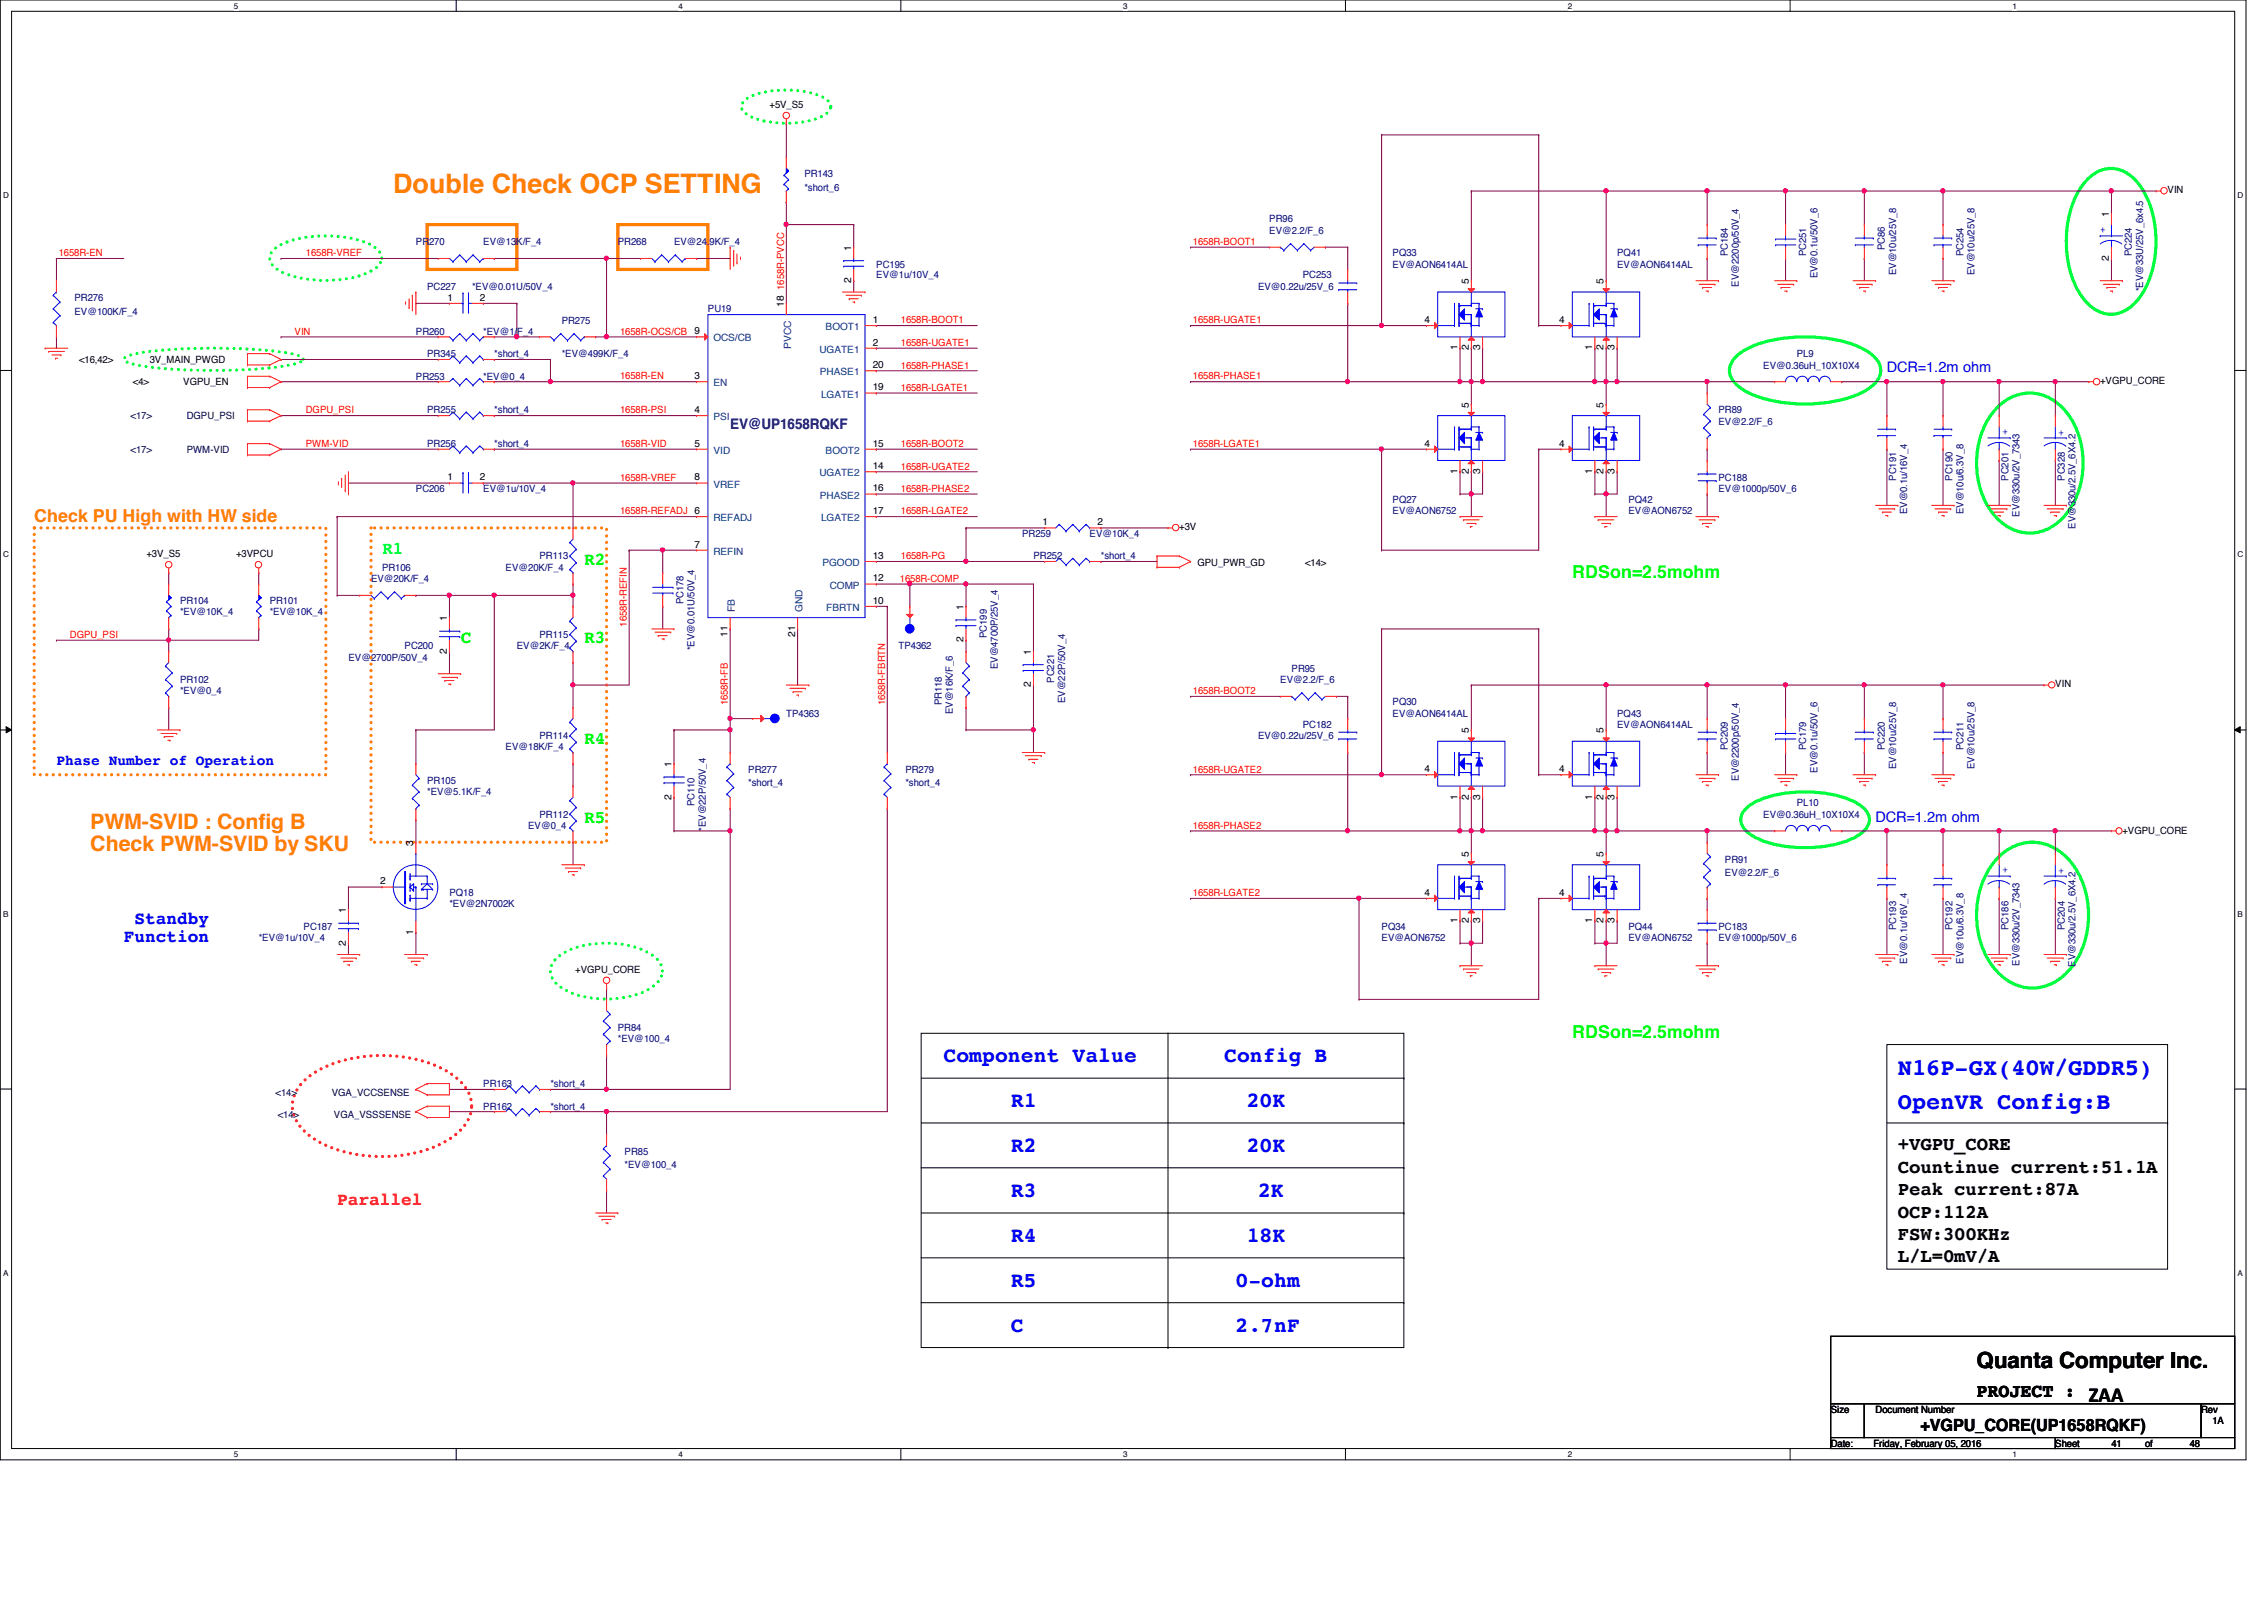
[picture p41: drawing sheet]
<svg xmlns="http://www.w3.org/2000/svg" width="297mm" height="210mm" viewBox="0 0 297 210" stroke-linecap="round" stroke-linejoin="round" font-family="sans-serif">
<defs><g id="words">
<text font-size="3.5" fill="#ff8000" x="51.6" y="25.4">Double Check OCP SETTING</text>
<g font-size="3.1" fill="#00f">
<text x="249" y="141.1">N16P-GX(40W/GDDR5)</text>
<text x="249" y="145.5">OpenVR Config:B</text>
</g>
<text font-size="2.9" x="259.3" y="179.5">Quanta Computer Inc.</text>
<g font-size="2.8" fill="#ff8000">
<text x="11.9" y="108.7">PWM-SVID : Config B</text>
<text x="11.9" y="111.6">Check PWM-SVID by SKU</text>
</g>
<g font-size="2.8" fill="#00f">
<text x="123.8" y="139.4">Component Value</text>
<text x="160.6" y="139.4">Config B</text>
<text x="132.6" y="145.2">R1</text>
<text x="163.6" y="145.2">20K</text>
<text x="132.6" y="151.1">R2</text>
<text x="163.6" y="151.1">20K</text>
<text x="132.6" y="157">R3</text>
<text x="165.1" y="157">2K</text>
<text x="132.6" y="162.9">R4</text>
<text x="163.6" y="162.9">18K</text>
<text x="132.6" y="168.8">R5</text>
<text x="162.1" y="168.8">0-ohm</text>
<text x="132.6" y="174.7">C</text>
<text x="162.1" y="174.7">2.7nF</text>
</g>
<g font-size="2.5">
<text x="249" y="153.8">Countinue current:51.1A</text>
<text x="249" y="150.9">+VGPU_CORE</text>
<text x="249" y="156.8">Peak current:87A</text>
<text x="249" y="159.7">OCP:112A</text>
<text x="249" y="165.6">L/L=0mV/A</text>
<text x="249" y="162.6">FSW:300KHz</text>
<text x="259.3" y="183.3">PROJECT : ZAA</text>
</g>
<text font-size="2.3" fill="#ff8000" x="4.5" y="68.5">Check PU High with HW side</text>
<text font-size="2.3" fill="#00ff40" x="50.1" y="72.6">R1</text>
<g font-size="2.3" fill="#0f0">
<text x="76.7" y="74.1">R2</text>
<text x="206.3" y="75.8">RDSon=2.5mohm</text>
<text x="60.4" y="84.4">C</text>
<text x="76.7" y="84.4">R3</text>
<text x="76.7" y="97.7">R4</text>
<text x="76.7" y="108">R5</text>
<text x="206.3" y="136.2">RDSon=2.5mohm</text>
</g>
<g font-size="2.3" fill="#00f">
<text x="16.3" y="123.6">Function</text>
<text x="17.6" y="121.2">Standby</text>
</g>
<text font-size="2.3" fill="#f00" x="44.2" y="158.1">Parallel</text>
<text font-size="2.2" x="252" y="187.7">+VGPU_CORE(UP1658RQKF)</text>
<g font-size="1.9" fill="#00f">
<text x="247.6" y="48.9">DCR=1.2m ohm</text>
<text x="7.4" y="100.3">Phase Number of Operation</text>
<text x="246.1" y="107.8">DCR=1.2m ohm</text>
</g>
<text font-size="1.9" fill="#000080" x="95.8" y="56.3">EV@UP1658RQKF</text>
<g font-size="1.3">
<text x="101" y="14.1">+5V_S5</text>
<text x="276.7" y="28.4" transform="rotate(-90 276.7 28.4)">1</text>
<text x="284.4" y="25.4">VIN</text>
<text x="111.7" y="32.9" transform="rotate(-90 111.7 32.9)">1</text>
<text x="276.7" y="34.2" transform="rotate(-90 276.7 34.2)">2</text>
<text x="58.7" y="39.5">1</text>
<text x="62.9" y="39.5">2</text>
<text x="102.8" y="40.3" transform="rotate(-90 102.8 40.3)">18</text>
<text x="111.7" y="37.1" transform="rotate(-90 111.7 37.1)">2</text>
<text x="192.7" y="37.3" transform="rotate(-90 192.7 37.3)">5</text>
<text x="210.4" y="37.3" transform="rotate(-90 210.4 37.3)">5</text>
<text x="10.4" y="47.6">&lt;16,42&gt;</text>
<text x="19.6" y="47.6">3V_MAIN_PWGD</text>
<text x="91.1" y="43.9">9</text>
<text x="114.5" y="45.3">2</text>
<text x="114.5" y="42.4">1</text>
<text x="186.9" y="42.4">4</text>
<text x="191.2" y="46" transform="rotate(-90 191.2 46)">1</text>
<text x="192.7" y="46" transform="rotate(-90 192.7 46)">2</text>
<text x="194.2" y="46" transform="rotate(-90 194.2 46)">3</text>
<text x="204.6" y="42.4">4</text>
<text x="208.9" y="46" transform="rotate(-90 208.9 46)">1</text>
<text x="210.4" y="46" transform="rotate(-90 210.4 46)">2</text>
<text x="211.8" y="46" transform="rotate(-90 211.8 46)">3</text>
<text x="17.4" y="50.5">&lt;4&gt;</text>
<text x="24" y="50.5">VGPU_EN</text>
<text x="91.1" y="49.7">3</text>
<text x="114.5" y="48.3">20</text>
<text x="114.5" y="51.2">19</text>
<text x="192.7" y="53.5" transform="rotate(-90 192.7 53.5)">5</text>
<text x="210.4" y="53.5" transform="rotate(-90 210.4 53.5)">5</text>
<text x="275.5" y="50.4">+VGPU_CORE</text>
<text x="91.1" y="58.6">5</text>
<text x="91.1" y="54.2">4</text>
<text x="114.5" y="58.6">15</text>
<text x="186.9" y="58.6">4</text>
<text x="204.6" y="58.6">4</text>
<text x="58.7" y="63">1</text>
<text x="62.9" y="63">2</text>
<text x="91.1" y="63">8</text>
<text x="114.5" y="61.6">14</text>
<text x="114.5" y="64.5">16</text>
<text x="191.2" y="62.2" transform="rotate(-90 191.2 62.2)">1</text>
<text x="192.7" y="62.2" transform="rotate(-90 192.7 62.2)">2</text>
<text x="194.2" y="62.2" transform="rotate(-90 194.2 62.2)">3</text>
<text x="208.9" y="62.2" transform="rotate(-90 208.9 62.2)">1</text>
<text x="210.4" y="62.2" transform="rotate(-90 210.4 62.2)">2</text>
<text x="211.8" y="62.2" transform="rotate(-90 211.8 62.2)">3</text>
<text x="91.1" y="71.8">7</text>
<text x="114.5" y="67.4">17</text>
<text x="136.8" y="68.9">1</text>
<text x="144" y="68.9">2</text>
<text x="154.7" y="69.6">+3V</text>
<text x="19.2" y="73.1">+3V_S5</text>
<text x="31" y="73.1">+3VPCU</text>
<text x="114.5" y="73.3">13</text>
<text x="114.5" y="76.3">12</text>
<text x="157.1" y="74.3">GPU_PWR_GD</text>
<text x="171.2" y="74.3">&lt;14&gt;</text>
<text x="58.6" y="81.5" transform="rotate(-90 58.6 81.5)">1</text>
<text x="95.5" y="83.6" transform="rotate(-90 95.5 83.6)">11</text>
<text x="104.3" y="83.6" transform="rotate(-90 104.3 83.6)">21</text>
<text x="114.5" y="79.2">10</text>
<text x="126.4" y="80" transform="rotate(-90 126.4 80)">1</text>
<text x="58.6" y="85.8" transform="rotate(-90 58.6 85.8)">2</text>
<text x="126.4" y="84.3" transform="rotate(-90 126.4 84.3)">2</text>
<text x="135.3" y="85.9" transform="rotate(-90 135.3 85.9)">1</text>
<text x="135.3" y="90.2" transform="rotate(-90 135.3 90.2)">2</text>
<text x="269.7" y="90.2">VIN</text>
<text x="88.1" y="100.6" transform="rotate(-90 88.1 100.6)">1</text>
<text x="186.9" y="101.3">4</text>
<text x="192.7" y="96.2" transform="rotate(-90 192.7 96.2)">5</text>
<text x="204.6" y="101.3">4</text>
<text x="210.4" y="96.2" transform="rotate(-90 210.4 96.2)">5</text>
<text x="88.1" y="104.9" transform="rotate(-90 88.1 104.9)">2</text>
<text x="191.2" y="104.9" transform="rotate(-90 191.2 104.9)">1</text>
<text x="192.7" y="104.9" transform="rotate(-90 192.7 104.9)">2</text>
<text x="194.2" y="104.9" transform="rotate(-90 194.2 104.9)">3</text>
<text x="208.9" y="104.9" transform="rotate(-90 208.9 104.9)">1</text>
<text x="210.4" y="104.9" transform="rotate(-90 210.4 104.9)">2</text>
<text x="211.8" y="104.9" transform="rotate(-90 211.8 104.9)">3</text>
<text x="54.2" y="111" transform="rotate(-90 54.2 111)">3</text>
<text x="192.7" y="112.4" transform="rotate(-90 192.7 112.4)">5</text>
<text x="210.4" y="112.4" transform="rotate(-90 210.4 112.4)">5</text>
<text x="278.5" y="109.3">+VGPU_CORE</text>
<text x="45.4" y="119.8" transform="rotate(-90 45.4 119.8)">1</text>
<text x="49.9" y="116">2</text>
<text x="186.9" y="117.5">4</text>
<text x="204.6" y="117.5">4</text>
<text x="45.4" y="124.1" transform="rotate(-90 45.4 124.1)">2</text>
<text x="54.2" y="122.6" transform="rotate(-90 54.2 122.6)">1</text>
<text x="191.2" y="121.1" transform="rotate(-90 191.2 121.1)">1</text>
<text x="192.7" y="121.1" transform="rotate(-90 192.7 121.1)">2</text>
<text x="194.2" y="121.1" transform="rotate(-90 194.2 121.1)">3</text>
<text x="208.9" y="121.1" transform="rotate(-90 208.9 121.1)">1</text>
<text x="210.4" y="121.1" transform="rotate(-90 210.4 121.1)">2</text>
<text x="211.8" y="121.1" transform="rotate(-90 211.8 121.1)">3</text>
<text x="75.5" y="127.6">+VGPU_CORE</text>
<text x="240.2" y="185.3">Size</text>
<text x="246.1" y="185.3">Document Number</text>
<text x="288.8" y="185.3">Rev</text>
<text x="240.2" y="189.8">Date:</text>
<text x="245.8" y="189.8">Friday, February 05, 2016</text>
<text x="269.7" y="189.8">Sheet</text>
<text x="277" y="189.8">41</text>
<text x="281.4" y="189.8">of</text>
<text x="287.3" y="189.8">48</text>
<text x="290.3" y="186.8">1A</text>
</g>
<g font-size="1.3" fill="#000080">
<text x="105.5" y="23.3">PR143</text>
<text x="105.5" y="25.1">*short_6</text>
<text x="166.5" y="29.2">PR96</text>
<text x="54.6" y="32.1">PR270</text>
<text x="63.4" y="32.1">EV@13K/F_4</text>
<text x="81.1" y="32.1">PR268</text>
<text x="88.4" y="32.1">EV@24.9K/F_4</text>
<text x="115" y="35.1">PC195</text>
<text x="166.5" y="30.6">EV@2.2/F_6</text>
<text x="182.7" y="33.6">PQ33</text>
<text x="182.7" y="35.1">EV@AON6414AL</text>
<text x="212.2" y="33.6">PQ41</text>
<text x="212.2" y="35.1">EV@AON6414AL</text>
<text x="226.7" y="33.6" transform="rotate(-90 226.7 33.6)">PC184</text>
<text x="237" y="33.6" transform="rotate(-90 237 33.6)">PC251</text>
<text x="247.3" y="32.9" transform="rotate(-90 247.3 32.9)">PC86</text>
<text x="257.6" y="33.6" transform="rotate(-90 257.6 33.6)">PC254</text>
<text x="279.7" y="33.6" transform="rotate(-90 279.7 33.6)">PC224</text>
<text x="9.8" y="39.5">PR276</text>
<text x="9.8" y="41.3">EV@100K/F_4</text>
<text x="56" y="38">PC227</text>
<text x="61.9" y="38">*EV@0.01U/50V_4</text>
<text x="92.9" y="41">PU19</text>
<text x="115" y="36.5">EV@1u/10V_4</text>
<text x="165.1" y="38">EV@0.22u/25V_6</text>
<text x="170.9" y="36.5">PC253</text>
<text x="228.1" y="37.6" transform="rotate(-90 228.1 37.6)">EV@2200p/50V_4</text>
<text x="238.5" y="36.5" transform="rotate(-90 238.5 36.5)">EV@0.1u/50V_6</text>
<text x="248.8" y="36.1" transform="rotate(-90 248.8 36.1)">EV@10u/25V_8</text>
<text x="259.1" y="36.1" transform="rotate(-90 259.1 36.1)">EV@10u/25V_8</text>
<text x="281.2" y="38.2" transform="rotate(-90 281.2 38.2)">*EV@33U/25V_6x4.5</text>
<text x="54.6" y="43.9">PR260</text>
<text x="56" y="46.9">PR345</text>
<text x="63.4" y="43.9">*EV@1/F_4</text>
<text x="64.9" y="46.9">*short_4</text>
<text x="73.7" y="42.5">PR275</text>
<text x="73.7" y="46.9">*EV@499K/F_4</text>
<text x="235.8" y="46.9">PL9</text>
<text x="54.6" y="49.8">PR253</text>
<text x="63.4" y="49.8">*EV@0_4</text>
<text x="231.3" y="48.3">EV@0.36uH_10X10X4</text>
<text x="56" y="58.6">PR256</text>
<text x="56" y="54.2">PR255</text>
<text x="64.9" y="58.6">*short_4</text>
<text x="64.9" y="54.2">*short_4</text>
<text x="225.5" y="54.2">PR89</text>
<text x="225.5" y="55.7">EV@2.2/F_6</text>
<text x="54.6" y="64.6">PC206</text>
<text x="63.4" y="64.6">EV@1u/10V_4</text>
<text x="182.7" y="66">PQ27</text>
<text x="213.7" y="66">PQ42</text>
<text x="225.5" y="63.1">PC188</text>
<text x="225.5" y="64.6">EV@1000p/50V_6</text>
<text x="248.8" y="63.1" transform="rotate(-90 248.8 63.1)">PC191</text>
<text x="256.2" y="63.1" transform="rotate(-90 256.2 63.1)">PC190</text>
<text x="263.5" y="63.1" transform="rotate(-90 263.5 63.1)">PC201</text>
<text x="270.9" y="63.1" transform="rotate(-90 270.9 63.1)">PC328</text>
<text x="134.1" y="70.4">PR259</text>
<text x="143" y="70.4">EV@10K_4</text>
<text x="182.7" y="67.5">EV@AON6752</text>
<text x="213.7" y="67.5">EV@AON6752</text>
<text x="250.2" y="67.5" transform="rotate(-90 250.2 67.5)">EV@0.1u/16V_4</text>
<text x="257.6" y="67.5" transform="rotate(-90 257.6 67.5)">EV@10u/6.3V_8</text>
<text x="265" y="67.8" transform="rotate(-90 265 67.8)">EV@330u/2V_7343</text>
<text x="272.3" y="69.4" transform="rotate(-90 272.3 69.4)">EV@330u/2.5V_6X4.2</text>
<text x="48.7" y="76.3">EV@20K/F_4</text>
<text x="50.1" y="74.8">PR106</text>
<text x="66.3" y="74.8">EV@20K/F_4</text>
<text x="70.8" y="73.4">PR113</text>
<text x="135.6" y="73.4">PR252</text>
<text x="144.4" y="73.4">*short_4</text>
<text x="23.6" y="79.3">PR104</text>
<text x="23.6" y="80.7">*EV@10K_4</text>
<text x="35.4" y="79.3">PR101</text>
<text x="35.4" y="80.7">*EV@10K_4</text>
<text x="70.8" y="83.7">PR115</text>
<text x="89.7" y="79.2" transform="rotate(-90 89.7 79.2)">PC178</text>
<text x="129.5" y="83.7" transform="rotate(-90 129.5 83.7)">PC199</text>
<text x="23.6" y="89.6">PR102</text>
<text x="45.7" y="86.7">EV@2700P/50V_4</text>
<text x="53.1" y="85.2">PC200</text>
<text x="67.8" y="85.2">EV@2K/F_4</text>
<text x="91.1" y="85.3" transform="rotate(-90 91.1 85.3)">*EV@0.01U/50V_4</text>
<text x="117.9" y="85.2">TP4362</text>
<text x="130.9" y="87.8" transform="rotate(-90 130.9 87.8)">EV@4700P/25V_4</text>
<text x="138.3" y="89.6" transform="rotate(-90 138.3 89.6)">PC221</text>
<text x="168" y="89.6">EV@2.2/F_6</text>
<text x="169.5" y="88.1">PR95</text>
<text x="23.6" y="91.1">*EV@0_4</text>
<text x="103.2" y="94">TP4363</text>
<text x="123.6" y="92.5" transform="rotate(-90 123.6 92.5)">PR118</text>
<text x="125" y="93.7" transform="rotate(-90 125 93.7)">EV@16K/F_6</text>
<text x="139.7" y="92.2" transform="rotate(-90 139.7 92.2)">EV@22P/50V_4</text>
<text x="170.9" y="95.5">PC182</text>
<text x="182.7" y="92.5">PQ30</text>
<text x="182.7" y="94">EV@AON6414AL</text>
<text x="212.2" y="94">PQ43</text>
<text x="212.2" y="95.5">EV@AON6414AL</text>
<text x="66.3" y="98.4">EV@18K/F_4</text>
<text x="70.8" y="96.9">PR114</text>
<text x="98.2" y="101.4">PR277</text>
<text x="118.8" y="101.4">PR279</text>
<text x="165.1" y="96.9">EV@0.22u/25V_6</text>
<text x="226.7" y="98.4" transform="rotate(-90 226.7 98.4)">PC209</text>
<text x="237" y="98.4" transform="rotate(-90 237 98.4)">PC179</text>
<text x="238.5" y="101.3" transform="rotate(-90 238.5 101.3)">EV@0.1u/50V_6</text>
<text x="247.3" y="98.4" transform="rotate(-90 247.3 98.4)">PC220</text>
<text x="248.8" y="100.9" transform="rotate(-90 248.8 100.9)">EV@10u/25V_8</text>
<text x="257.6" y="98.4" transform="rotate(-90 257.6 98.4)">PC211</text>
<text x="259.1" y="100.9" transform="rotate(-90 259.1 100.9)">EV@10u/25V_8</text>
<text x="56" y="102.8">PR105</text>
<text x="56" y="104.3">*EV@5.1K/F_4</text>
<text x="70.8" y="107.3">PR112</text>
<text x="91.1" y="105.8" transform="rotate(-90 91.1 105.8)">PC110</text>
<text x="98.2" y="103.1">*short_4</text>
<text x="118.8" y="103.1">*short_4</text>
<text x="228.1" y="102.4" transform="rotate(-90 228.1 102.4)">EV@2200p/50V_4</text>
<text x="231.3" y="107.3">EV@0.36uH_10X10X4</text>
<text x="235.8" y="105.8">PL10</text>
<text x="69.3" y="108.8">EV@0_4</text>
<text x="92.6" y="109" transform="rotate(-90 92.6 109)">*EV@22P/50V_4</text>
<text x="226.3" y="113.2">PR91</text>
<text x="59" y="117.6">PQ18</text>
<text x="59" y="119">*EV@2N7002K</text>
<text x="226.3" y="114.9">EV@2.2/F_6</text>
<text x="33.9" y="123.5">*EV@1u/10V_4</text>
<text x="39.8" y="122">PC187</text>
<text x="181.3" y="122">PQ34</text>
<text x="181.3" y="123.5">EV@AON6752</text>
<text x="213.7" y="122">PQ44</text>
<text x="213.7" y="123.5">EV@AON6752</text>
<text x="225.5" y="122">PC183</text>
<text x="225.5" y="123.5">EV@1000p/50V_6</text>
<text x="248.8" y="122" transform="rotate(-90 248.8 122)">PC193</text>
<text x="256.2" y="122" transform="rotate(-90 256.2 122)">PC192</text>
<text x="263.5" y="122" transform="rotate(-90 263.5 122)">PC186</text>
<text x="270.9" y="122" transform="rotate(-90 270.9 122)">PC204</text>
<text x="250.2" y="126.4" transform="rotate(-90 250.2 126.4)">EV@0.1u/16V_4</text>
<text x="257.6" y="126.4" transform="rotate(-90 257.6 126.4)">EV@10u/6.3V_8</text>
<text x="265" y="126.7" transform="rotate(-90 265 126.7)">EV@330u/2V_7343</text>
<text x="272.3" y="126.8" transform="rotate(-90 272.3 126.8)">EV@330u/2.5V_6X4.2</text>
<text x="81.1" y="135.3">PR84</text>
<text x="81.1" y="136.7">*EV@100_4</text>
<text x="63.4" y="142.6">PR163</text>
<text x="72.2" y="142.6">*short_4</text>
<text x="63.4" y="145.6">PR162</text>
<text x="72.2" y="145.6">*short_4</text>
<text x="82" y="151.5">PR85</text>
<text x="82" y="153.2">*EV@100_4</text>
</g>
<g font-size="1.3" fill="#f00">
<text x="7.7" y="33.6">1658R-EN</text>
<text x="40.1" y="33.6">1658R-VREF</text>
<text x="156.5" y="32.1">1658R-BOOT1</text>
<text x="102.9" y="38" transform="rotate(-90 102.9 38)">1658R-PVCC</text>
<text x="38.6" y="43.9">VIN</text>
<text x="81.4" y="43.9">1658R-OCS/CB</text>
<text x="118.2" y="42.4">1658R-BOOT1</text>
<text x="118.2" y="45.4">1658R-UGATE1</text>
<text x="156.5" y="42.4">1658R-UGATE1</text>
<text x="81.4" y="49.8">1658R-EN</text>
<text x="118.2" y="48.3">1658R-PHASE1</text>
<text x="118.2" y="51.3">1658R-LGATE1</text>
<text x="156.5" y="49.8">1658R-PHASE1</text>
<text x="40.1" y="54.2">DGPU_PSI</text>
<text x="40.1" y="58.6">PWM-VID</text>
<text x="81.4" y="54.2">1658R-PSI</text>
<text x="81.4" y="58.6">1658R-VID</text>
<text x="118.2" y="58.6">1658R-BOOT2</text>
<text x="156.5" y="58.6">1658R-LGATE1</text>
<text x="81.4" y="63.1">1658R-VREF</text>
<text x="118.2" y="61.6">1658R-UGATE2</text>
<text x="118.2" y="64.5">1658R-PHASE2</text>
<text x="81.4" y="67.5">1658R-REFADJ 6</text>
<text x="118.2" y="67.5">1658R-LGATE2</text>
<text x="118.1" y="76.3">1658R-COMP</text>
<text x="118.2" y="73.4">1658R-PG</text>
<text x="9.2" y="83.7">DGPU_PSI</text>
<text x="82.3" y="82.2" transform="rotate(-90 82.3 82.2)">1658R-REFIN</text>
<text x="95.5" y="92.5" transform="rotate(-90 95.5 92.5)">1658R-FB</text>
<text x="116.1" y="92.5" transform="rotate(-90 116.1 92.5)">1658R-FBRTN</text>
<text x="156.5" y="91.1">1658R-BOOT2</text>
<text x="156.5" y="101.3">1658R-UGATE2</text>
<text x="156.5" y="108.7">1658R-PHASE2</text>
<text x="156.5" y="117.6">1658R-LGATE2</text>
</g>
<g font-size="1.3" fill="#00f">
<text x="275.5" y="30.5">+</text>
<text x="262.7" y="57.1">+</text>
<text x="270.1" y="57.2">+</text>
<text x="262.7" y="114.5">+</text>
<text x="270.1" y="114.6">+</text>
</g>
<g font-size="1.3" fill="#004080">
<text x="93.6" y="44.8">OCS/CB</text>
<text x="103.8" y="45.7" transform="rotate(-90 103.8 45.7)">PVCC</text>
<text x="107.5" y="46.3">UGATE1</text>
<text x="108.3" y="43.3">BOOT1</text>
<text x="93.6" y="50.7">EN</text>
<text x="107.6" y="49.2">PHASE1</text>
<text x="107.7" y="52.2">LGATE1</text>
<text x="93.6" y="59.5">VID</text>
<text x="93.6" y="55.1">PSI</text>
<text x="108.3" y="59.5">BOOT2</text>
<text x="93.6" y="64">VREF</text>
<text x="107.5" y="62.5">UGATE2</text>
<text x="107.6" y="65.4">PHASE2</text>
<text x="93.6" y="68.4">REFADJ</text>
<text x="107.7" y="68.4">LGATE2</text>
<text x="93.6" y="72.8">REFIN</text>
<text x="107.9" y="74.3">PGOOD</text>
<text x="108.9" y="77.2">COMP</text>
<text x="96.4" y="80.3" transform="rotate(-90 96.4 80.3)">FB</text>
<text x="105.3" y="80.3" transform="rotate(-90 105.3 80.3)">GND</text>
<text x="108.4" y="80.1">FBRTN</text>
</g>
<g font-size="1.3" fill="#000040">
<text x="17.1" y="59.4">&lt;17&gt;</text>
<text x="17.1" y="54.9">&lt;17&gt;</text>
<text x="24.5" y="59.4">PWM-VID</text>
<text x="24.5" y="54.9">DGPU_PSI</text>
<text x="36.1" y="143.8">&lt;14&gt;</text>
<text x="43.5" y="143.8">VGA_VCCSENSE</text>
<text x="36.4" y="146.7">&lt;14&gt;</text>
<text x="43.8" y="146.7">VGA_VSSSENSE</text>
</g>
<g font-size="1.1">
<text x="30.7" y="1.1">5</text>
<text x="89" y="1.1">4</text>
<text x="147.4" y="1.1">3</text>
<text x="205.7" y="1.1">2</text>
<text x="264" y="1.1">1</text>
<text x=".4" y="26">D</text>
<text x="293.6" y="26">D</text>
<text x=".4" y="73.1">C</text>
<text x="293.6" y="73.1">C</text>
<text x=".4" y="120.3">B</text>
<text x="293.6" y="120.3">B</text>
<text x=".4" y="167.4">A</text>
<text x="293.6" y="167.4">A</text>
<text x="30.7" y="191.2">5</text>
<text x="89" y="191.2">4</text>
<text x="147.4" y="191.2">3</text>
<text x="205.7" y="191.2">2</text>
<text x="264" y="191.2">1</text>
</g>
</g></defs>
<path d="M0 0h294.7v191.5h-294.7zM1.5 1.5h291.7v188.5h-291.7z" fill="none" stroke="#000" stroke-width=".13"/>
<g fill="#fff">
<path d="M30.7 .2h.6v1.2h-.6z"/>
<path d="M30.7 190.2h.6v1.2h-.6z"/>
</g>
<path d="M59.9 0v1.5M59.9 190v1.5" fill="none" stroke="#000" stroke-width=".13"/>
<g fill="#fff">
<path d="M89 .2h.6v1.2h-.6z"/>
<path d="M89 190.2h.6v1.2h-.6z"/>
</g>
<path d="M118.2 0v1.5M118.2 190v1.5" fill="none" stroke="#000" stroke-width=".13"/>
<g fill="#fff">
<path d="M147.4 .2h.6v1.2h-.6z"/>
<path d="M147.4 190.2h.6v1.2h-.6z"/>
</g>
<path d="M176.5 0v1.5M176.5 190v1.5" fill="none" stroke="#000" stroke-width=".13"/>
<g fill="#fff">
<path d="M205.7 .2h.6v1.2h-.6z"/>
<path d="M205.7 190.2h.6v1.2h-.6z"/>
</g>
<path d="M234.9 0v1.5M234.9 190v1.5" fill="none" stroke="#000" stroke-width=".13"/>
<g fill="#fff">
<path d="M264 .2h.6v1.2h-.6z"/>
<path d="M264 190.2h.6v1.2h-.6z"/>
<path d="M.4 25h.8v1.2h-.8z"/>
<path d="M293.6 25h.7v1.2h-.7z"/>
<path d="M.4 72.1h.8v1.2h-.8z"/>
<path d="M293.6 72.1h.7v1.2h-.7z"/>
</g>
<path d="M0 48.6h1.5M293.2 48.6h1.5" fill="none" stroke="#000" stroke-width=".13"/>
<g fill="#fff">
<path d="M.4 119.3h.7v1.2h-.7z"/>
<path d="M293.6 119.3h.7v1.2h-.7z"/>
</g>
<path d="M0 95.8h1.5M.8 95.3l.7 .5-.7 .3zM293.2 95.8l.7-.5v.8zM293.2 95.8h1.5" fill="none" stroke="#000" stroke-width=".13"/>
<path d="M.8 95.3l.7 .5-.7 .3zM293.2 95.8l.7-.5v.8z" fill="#000"/>
<g fill="#fff">
<path d="M.4 166.4h.7v1.2h-.7z"/>
<path d="M293.6 166.4h.7v1.2h-.7z"/>
</g>
<g fill="none" stroke="#000" stroke-width=".13">
<path d="M120.9 135.6h63.3v41.2h-63.3zM153.2 135.6v41.2M247.6 137h36.8v29.5h-36.8zM0 142.9h1.5M120.9 147.3h63.3M120.9 159.1h63.3M120.9 141.4h63.3M120.9 153.2h63.3M184.2 147.3h.1M184.2 159.1h.1M184.2 141.4h.1M184.2 153.2h.1"/>
<path d="M247.6 147.3h36.8M284.4 147.3h.1M293.2 142.9h1.5M120.9 165h63.3M120.9 170.9h63.3M153.2 176.8h.1M184.2 165h.1M184.2 170.9h.1"/>
</g>
<path d="M97.6 13.2a7.6 7.6 0 0 1 4.5-1.4 11.8 11.8 0 0 1 6.1 1.1 1.14 1.14 0 0 1 .8 1.1 1.14 1.14 0 0 1-.8 1.1 12.1 12.1 0 0 1-8 .8 4.5 4.5 0 0 1-2.8-1.5l-.1-.4 .1-.4zM35.8 32.9a7.6 7.6 0 0 1 4.6-1.8 15.1 15.1 0 0 1 8.3 1 2.21 2.21 0 0 1 1.4 1.8 2.21 2.21 0 0 1-1.4 1.7 15.3 15.3 0 0 1-11.9 0 2.2 2.2 0 0 1-1.4-1.7l.1-.5zM16.4 46.9a13.9 13.9 0 0 1 5.2-1 78.2 78.2 0 0 1 16.3 .4l1.4 .4 .4 .2 .1 .2-.1 .2a13.9 13.9 0 0 1-5.3 1.1 74.7 74.7 0 0 1-16.3-.5l-1.4-.4-.3-.2-.1-.2zM73 125.7a8.9 8.9 0 0 1 5.3-1.9 12.1 12.1 0 0 1 7.2 1.4 2.53 2.53 0 0 1 1.3 2.8 4.3 4.3 0 0 1-2.9 2.4 13.3 13.3 0 0 1-9.5-.4 3.4 3.4 0 0 1-2.2-2.6l.1-.6 .3-.6z" fill="none" stroke="#00ff40" stroke-width=".42" stroke-dasharray="0 .8"/>
<path d="M39.7 142a13.9 13.9 0 0 1 8.9-3.5 17.6 17.6 0 0 1 10.3 2.2 5.5 5.5 0 0 1 3 4.4 5.5 5.5 0 0 1-3 4.4 18.4 18.4 0 0 1-14.3 1.4 10.1 10.1 0 0 1-5.5-3.4 4.1 4.1 0 0 1 .6-5.5z" fill="none" stroke="#f00" stroke-width=".42" stroke-dasharray="0 .8"/>
<path d="M4.5 69.3h38.3v32.3h-38.3zM48.7 69.3h30.9v41.2h-30.9z" fill="none" stroke="#ff8000" stroke-width=".42" stroke-dasharray="0 .8"/>
<path d="M274 23.4a4 4 0 0 1 5.9 0 11.6 11.6 0 0 1 3 8.3 11.7 11.7 0 0 1-3 8.2 4 4 0 0 1-5.9 0 11.7 11.7 0 0 1-2.9-8.2 11.6 11.6 0 0 1 2.9-8.3zM227.8 46.7a11.3 11.3 0 0 1 6.1-2.3 19.1 19.1 0 0 1 10.4 1.3 4.4 4.4 0 0 1 2.3 2.2 2.34 2.34 0 0 1-.8 2.5 11.5 11.5 0 0 1-6.1 2.4 18.8 18.8 0 0 1-10.4-1.3 4.4 4.4 0 0 1-2.3-2.3 2.38 2.38 0 0 1 .8-2.5zM262 53.5a5.7 5.7 0 0 1 8.6 0 11.1 11.1 0 0 1 0 14.5 5.7 5.7 0 0 1-8.6 0 11.1 11.1 0 0 1 0-14.5zM229.3 105.8a11.3 11.3 0 0 1 6.1-1.9 15.7 15.7 0 0 1 8.2 1.5 2.73 2.73 0 0 1 1.7 2.1 2.76 2.76 0 0 1-1.7 2.2 16.1 16.1 0 0 1-10.7 1.1 7.7 7.7 0 0 1-4.1-2.1 1.9 1.9 0 0 1 .5-2.9zM262.2 112.5a6.1 6.1 0 0 1 9 0 11.4 11.4 0 0 1 0 15.1 6 6 0 0 1-9 0 11.5 11.5 0 0 1 0-15.1z" fill="none" stroke="#00ff40" stroke-width=".42"/>
<path d="M56 29.5h11.8v5.8h-11.8zM81.1 29.5h11.8v5.8h-11.8z" fill="none" stroke="#ff8000" stroke-width=".42"/>
<path d="M262.3 50.1h.1M262.3 50.1h7.4M269.7 50.1h.1M269.7 50.1v4.4M269.7 60.4h.1M269.7 60.4v5.9" fill="none" stroke="#800040" stroke-width=".13"/>
<circle cx="269.6" cy="50.1" r=".29" fill="#f0f"/>
<circle cx="269.6" cy="50.1" r=".29" fill="none" stroke="#f0f" stroke-width=".13"/>
<path d="M210.7 25.1h.1M210.7 25.1v11.7M209.3 45.7h.1M209.3 45.7v4.4" fill="none" stroke="#800040" stroke-width=".13"/>
<circle cx="209.2" cy="50.1" r=".29" fill="#f0f"/>
<circle cx="209.2" cy="50.1" r=".29" fill="none" stroke="#f0f" stroke-width=".13"/>
<path d="M212.2 45.7h.1M212.2 45.7v4.4" fill="none" stroke="#800040" stroke-width=".13"/>
<circle cx="212.1" cy="50.1" r=".29" fill="#f0f"/>
<circle cx="212.1" cy="50.1" r=".29" fill="none" stroke="#f0f" stroke-width=".13"/>
<g fill="none" stroke="#800040" stroke-width=".13">
<path d="M181.3 58.9h.1M181.3 58.9v13.3M201.9 58.9h.1M201.9 58.9v13.3h-20.6M201.9 58.9h2.9M210.7 50.1h.1M210.7 45.7h.1M210.7 45.7v7.3M181.3 72.2h.1M209.3 61.9h.1M209.3 64.8h.1M209.3 61.9v2.9"/>
<path d="M209.3 64.8h1.4M210.7 61.9h.1M210.7 64.8h.1M210.7 61.9v5.9"/>
</g>
<circle cx="210.7" cy="50.1" r=".29" fill="#f0f"/>
<circle cx="210.7" cy="50.1" r=".29" fill="none" stroke="#f0f" stroke-width=".13"/>
<g fill="none" stroke="#800040" stroke-width=".13">
<path d="M181.3 17.7h.1M181.3 17.7v25h-25.1M181.3 17.7h20.6M201.9 17.7h.1M201.9 17.7v25M193 25.1h.1M193 25.1h17.7M156.2 42.7h.1M156.2 58.9h.1M156.2 58.9h25.1M194.5 50.1h.1M194.5 50.1h17.7"/>
<path d="M201.9 42.7h.1M201.9 42.7h2.9M209.3 50.1h.1M210.7 50.1h.1M193 64.8h.1M193 64.8h1.5M210.7 64.8h.1M212.2 61.9h.1M212.2 61.9v2.9h-1.5"/>
</g>
<circle cx="210.7" cy="64.8" r=".29" fill="#f0f"/>
<circle cx="210.7" cy="64.8" r=".29" fill="none" stroke="#f0f" stroke-width=".13"/>
<path d="M176.8 50.1h.1M176.8 50.1h16.2M191.6 50.1h.1M191.6 64.8h.1M191.6 64.8h1.4M176.8 109h.1M176.8 109h14.8" fill="none" stroke="#800040" stroke-width=".13"/>
<circle cx="191.5" cy="109" r=".29" fill="#f0f"/>
<circle cx="191.5" cy="109" r=".29" fill="none" stroke="#f0f" stroke-width=".13"/>
<circle cx="176.8" cy="109" r=".29" fill="#f0f"/>
<circle cx="176.8" cy="109" r=".29" fill="none" stroke="#f0f" stroke-width=".13"/>
<g fill="none" stroke="#800040" stroke-width=".13">
<path d="M36.9 47.2h.1M36.9 47.2h20.6M64.9 47.2h.1M64.9 50.1h.1M64.9 47.2h7.3M72.2 47.2h.1M72.2 47.2v2.9h-7.3M210.7 89.9h.1M210.7 89.9v5.9M209.3 104.6h.1M209.3 104.6v4.4M210.7 109h.1"/>
<path d="M210.7 109v3M212.2 104.6h.1M212.2 104.6v4.4"/>
</g>
<circle cx="210.7" cy="109" r=".29" fill="#f0f"/>
<circle cx="210.7" cy="109" r=".29" fill="none" stroke="#f0f" stroke-width=".13"/>
<path d="M209.3 120.8h.1M209.3 120.8v2.9M210.7 123.7h.1M210.7 120.8h.1M210.7 120.8v5.9M210.7 123.7h1.5" fill="none" stroke="#800040" stroke-width=".13"/>
<circle cx="210.7" cy="123.7" r=".29" fill="#f0f"/>
<circle cx="210.7" cy="123.7" r=".29" fill="none" stroke="#f0f" stroke-width=".13"/>
<path d="M178.3 117.9h.1M178.3 117.9v13.2M201.9 117.9h.1M201.9 117.9h2.9M201.9 117.9v13.2h-23.6M178.3 131.1h.1M209.3 123.7h.1M209.3 123.7h1.4M212.2 120.8h.1M212.2 120.8v2.9" fill="none" stroke="#800040" stroke-width=".13"/>
<circle cx="178.3" cy="117.8" r=".29" fill="#f0f"/>
<circle cx="178.3" cy="117.8" r=".29" fill="none" stroke="#f0f" stroke-width=".13"/>
<path d="M181.3 82.5h.1M181.3 82.5h20.6M181.3 82.5v19.1M201.9 82.5h.1M201.9 82.5v19.1M201.9 101.6h.1M201.9 101.6h2.9M210.7 104.6h.1M210.7 104.6v4.4" fill="none" stroke="#800040" stroke-width=".13"/>
<circle cx="181.2" cy="101.6" r=".29" fill="#f0f"/>
<circle cx="181.2" cy="101.6" r=".29" fill="none" stroke="#f0f" stroke-width=".13"/>
<path d="M156.2 101.6h.1M156.2 101.6h25.1M194.5 109h.1M194.5 109h17.7M209.3 109h.1M210.7 109h.1" fill="none" stroke="#800040" stroke-width=".13"/>
<circle cx="209.2" cy="109" r=".29" fill="#f0f"/>
<circle cx="209.2" cy="109" r=".29" fill="none" stroke="#f0f" stroke-width=".13"/>
<circle cx="194.5" cy="109" r=".29" fill="#f0f"/>
<circle cx="194.5" cy="109" r=".29" fill="none" stroke="#f0f" stroke-width=".13"/>
<path d="M115 76.6h.1M115 76.6h4.4M119.4 76.6h.1M119.4 76.6v2.9M193 89.9h.1M193 89.9h17.7M156.2 117.9h.1M156.2 117.9h22.1" fill="none" stroke="#800040" stroke-width=".13"/>
<circle cx="119.3" cy="76.6" r=".29" fill="#f0f"/>
<circle cx="119.3" cy="76.6" r=".29" fill="none" stroke="#f0f" stroke-width=".13"/>
<path d="M95.8 94.3h.1M95.8 82.5h.1M95.8 94.3h3M95.8 82.5v11.8" fill="none" stroke="#800040" stroke-width=".13"/>
<circle cx="95.8" cy="94.2" r=".29" fill="#f0f"/>
<circle cx="95.8" cy="94.2" r=".29" fill="none" stroke="#f0f" stroke-width=".13"/>
<path d="M88.4 104.6h.1M88.4 104.6v4.4M54.6 122.3h.1M54.6 122.3v2.9M59 145.8h.1M59 145.8h5.9M72.2 145.8h.1M72.2 145.8h7.4" fill="none" stroke="#800040" stroke-width=".13"/>
<circle cx="79.6" cy="145.8" r=".29" fill="#f0f"/>
<circle cx="79.6" cy="145.8" r=".29" fill="none" stroke="#f0f" stroke-width=".13"/>
<path d="M115 73.7h.1M115 73.7h11.7M144.4 69.3h.1M144.4 69.3h8.8M22.1 82.5h.1M22.1 82.5v1.5M135.6 95.8h.1M135.6 95.8v2.9" fill="none" stroke="#800040" stroke-width=".13"/>
<circle cx="135.6" cy="95.7" r=".29" fill="#f0f"/>
<circle cx="135.6" cy="95.7" r=".29" fill="none" stroke="#f0f" stroke-width=".13"/>
<g fill="none" stroke="#800040" stroke-width=".13">
<path d="M115 58.9h.1M115 58.9h13.2M212.2 50.1h.1M212.2 50.1h11.8M115 61.9h.1M115 64.8h.1M115 67.8h.1M115 61.9h13.2M115 64.8h13.2M115 67.8h13.2M126.7 92.8h.1M126.7 92.8v3"/>
<path d="M45.7 116.4h.1M45.7 116.4v2.9"/>
</g>
<circle cx="224" cy="50.1" r=".29" fill="#f0f"/>
<circle cx="224" cy="50.1" r=".29" fill="none" stroke="#f0f" stroke-width=".13"/>
<path d="M181.3 58.9h.1M181.3 58.9h5.9" fill="none" stroke="#800040" stroke-width=".13"/>
<circle cx="181.2" cy="58.9" r=".29" fill="#f0f"/>
<circle cx="181.2" cy="58.9" r=".29" fill="none" stroke="#f0f" stroke-width=".13"/>
<path d="M126.7 76.6h.1M126.7 76.6h8.9" fill="none" stroke="#800040" stroke-width=".13"/>
<circle cx="126.7" cy="76.6" r=".29" fill="#f0f"/>
<circle cx="126.7" cy="76.6" r=".29" fill="none" stroke="#f0f" stroke-width=".13"/>
<path d="M67.8 44.2h.1M67.8 44.2h3" fill="none" stroke="#800040" stroke-width=".13"/>
<circle cx="67.8" cy="44.2" r=".29" fill="#f0f"/>
<circle cx="67.8" cy="44.2" r=".29" fill="none" stroke="#f0f" stroke-width=".13"/>
<path d="M95.8 95.8h.1M95.8 95.8v2.9" fill="none" stroke="#800040" stroke-width=".13"/>
<circle cx="95.8" cy="95.7" r=".29" fill="#f0f"/>
<circle cx="95.8" cy="95.7" r=".29" fill="none" stroke="#f0f" stroke-width=".13"/>
<path d="M191.6 45.7h.1M191.6 45.7v4.4M193 50.1h.1M193 50.1v2.9" fill="none" stroke="#800040" stroke-width=".13"/>
<circle cx="191.5" cy="50.1" r=".29" fill="#f0f"/>
<circle cx="191.5" cy="50.1" r=".29" fill="none" stroke="#f0f" stroke-width=".13"/>
<path d="M193 45.7h.1M193 45.7v4.4" fill="none" stroke="#800040" stroke-width=".13"/>
<circle cx="193" cy="50.1" r=".29" fill="#f0f"/>
<circle cx="193" cy="50.1" r=".29" fill="none" stroke="#f0f" stroke-width=".13"/>
<path d="M194.5 45.7h.1M194.5 45.7v4.4" fill="none" stroke="#800040" stroke-width=".13"/>
<circle cx="194.5" cy="50.1" r=".29" fill="#f0f"/>
<circle cx="194.5" cy="50.1" r=".29" fill="none" stroke="#f0f" stroke-width=".13"/>
<path d="M67.8 39.8h.1M67.8 39.8v4.4M254.9 25.1h22.1M277 25.1h.1M193 50.1h.1M193 50.1h1.5" fill="none" stroke="#800040" stroke-width=".13"/>
<circle cx="254.9" cy="25" r=".29" fill="#f0f"/>
<circle cx="254.9" cy="25" r=".29" fill="none" stroke="#f0f" stroke-width=".13"/>
<circle cx="277" cy="25" r=".29" fill="#f0f"/>
<circle cx="277" cy="25" r=".29" fill="none" stroke="#f0f" stroke-width=".13"/>
<path d="M75.2 89.9h.1M75.2 89.9v2.9M224 89.9h.1M224 98.7h.1M224 89.9v4.4M224 98.7v2.9" fill="none" stroke="#800040" stroke-width=".13"/>
<circle cx="75.1" cy="89.8" r=".29" fill="#f0f"/>
<circle cx="75.1" cy="89.8" r=".29" fill="none" stroke="#f0f" stroke-width=".13"/>
<path d="M22.1 75.1h.1M22.1 75.1v1.5M75.2 63.4h.1M75.2 63.4h16.2M210.7 89.9h.1M210.7 89.9h13.3M244.6 89.9h.1M244.6 89.9h10.3" fill="none" stroke="#800040" stroke-width=".13"/>
<circle cx="224" cy="89.8" r=".29" fill="#f0f"/>
<circle cx="224" cy="89.8" r=".29" fill="none" stroke="#f0f" stroke-width=".13"/>
<circle cx="210.7" cy="89.8" r=".29" fill="#f0f"/>
<circle cx="210.7" cy="89.8" r=".29" fill="none" stroke="#f0f" stroke-width=".13"/>
<path d="M79.6 33.9h.1M79.6 33.9v10.3M75.2 100.2h.1M75.2 100.2v2.9" fill="none" stroke="#800040" stroke-width=".13"/>
<circle cx="79.6" cy="44.2" r=".29" fill="#f0f"/>
<circle cx="79.6" cy="44.2" r=".29" fill="none" stroke="#f0f" stroke-width=".13"/>
<g fill="none" stroke="#800040" stroke-width=".13">
<path d="M79.6 33.9h.1M79.6 33.9h4.4M156.2 32.4h.1M156.2 32.4h10.3M173.9 32.4h.1M173.9 32.4h2.9M176.8 39.8h.1M176.8 39.8v10.3M79.6 44.2h.1M79.6 44.2h11.8M59 78.1h.1M59 78.1h5.9"/>
<path d="M75.2 110.5h.1M75.2 110.5v3M79.6 156.2h.1M79.6 156.2v2.9"/>
</g>
<circle cx="176.8" cy="50.1" r=".29" fill="#f0f"/>
<circle cx="176.8" cy="50.1" r=".29" fill="none" stroke="#f0f" stroke-width=".13"/>
<g fill="none" stroke="#800040" stroke-width=".13">
<path d="M176.8 32.4h.1M176.8 32.4v2.9M36.9 54.5h.1M36.9 54.5h20.6M64.9 54.5h.1M64.9 54.5h26.5M115 48.6h.1M115 48.6h13.2M64.9 78.1h.1M64.9 78.1v17.7M64.9 78.1h10.3M116.4 79.5h.1"/>
<path d="M116.4 79.5v19.2M45.7 116.4h.1M45.7 116.4h4.4"/>
</g>
<circle cx="75.1" cy="78.1" r=".29" fill="#f0f"/>
<circle cx="75.1" cy="78.1" r=".29" fill="none" stroke="#f0f" stroke-width=".13"/>
<circle cx="64.8" cy="78.1" r=".29" fill="#f0f"/>
<circle cx="64.8" cy="78.1" r=".29" fill="none" stroke="#f0f" stroke-width=".13"/>
<path d="M63.4 63.4h.1M63.4 63.4h11.8M54.6 95.8h.1M54.6 95.8h10.3M54.6 95.8v4.4" fill="none" stroke="#800040" stroke-width=".13"/>
<circle cx="75.1" cy="63.3" r=".29" fill="#f0f"/>
<circle cx="75.1" cy="63.3" r=".29" fill="none" stroke="#f0f" stroke-width=".13"/>
<g fill="none" stroke="#800040" stroke-width=".13">
<path d="M224 25.1h.1M224 25.1v4.4M36.9 44.2h.1M36.9 44.2h20.6M224 58.9h.1M224 58.9v1.5M44.2 67.8h.1M44.2 67.8h47.2M115 79.5h.1M115 79.5h1.4M126.7 76.6h.1M126.7 76.6v2.9"/>
<path d="M135.6 76.6h.1M135.6 76.6v8.9M193 64.8h.1M193 64.8v3M22.1 84h.1M22.1 84h11.8M95.8 109h.1M95.8 109v33.9M269.7 109h.1M269.7 109h7.3M79.6 138.5h.1M79.6 138.5v4.4"/>
</g>
<circle cx="95.8" cy="109" r=".29" fill="#f0f"/>
<circle cx="95.8" cy="109" r=".29" fill="none" stroke="#f0f" stroke-width=".13"/>
<g fill="none" stroke="#800040" stroke-width=".13">
<path d="M210.7 25.1h.1M210.7 25.1h13.3M277 25.1h.1M277 33.9h.1M277 25.1v2.9M277 33.9v2.9M224 50.1h.1M224 50.1h8.8M44.2 67.8h.1M44.2 78.1h.1M44.2 67.8v10.3M44.2 78.1h3"/>
<path d="M126.7 84h.1M126.7 95.8h.1M126.7 84v1.5M135.6 89.9h.1M135.6 89.9v5.9h-8.9M79.6 142.9h.1M79.6 142.9h16.2"/>
</g>
<circle cx="224" cy="25" r=".29" fill="#f0f"/>
<circle cx="224" cy="25" r=".29" fill="none" stroke="#f0f" stroke-width=".13"/>
<circle cx="210.7" cy="25" r=".29" fill="#f0f"/>
<circle cx="210.7" cy="25" r=".29" fill="none" stroke="#f0f" stroke-width=".13"/>
<path d="M193 120.8h.1M193 120.8v2.9" fill="none" stroke="#800040" stroke-width=".13"/>
<circle cx="193" cy="123.7" r=".29" fill="#f0f"/>
<circle cx="193" cy="123.7" r=".29" fill="none" stroke="#f0f" stroke-width=".13"/>
<path d="M234.3 98.7h.1M234.3 89.9h.1M234.3 98.7v2.9M234.3 89.9h10.3M178.3 117.9h.1M178.3 117.9h8.9M194.5 120.8h.1M194.5 120.8v2.9" fill="none" stroke="#800040" stroke-width=".13"/>
<circle cx="244.6" cy="89.8" r=".29" fill="#f0f"/>
<circle cx="244.6" cy="89.8" r=".29" fill="none" stroke="#f0f" stroke-width=".13"/>
<circle cx="234.2" cy="89.8" r=".29" fill="#f0f"/>
<circle cx="234.2" cy="89.8" r=".29" fill="none" stroke="#f0f" stroke-width=".13"/>
<path d="M244.6 89.9h.1M244.6 89.9v4.4M191.6 104.6h.1M191.6 104.6v4.4M193 109h.1M193 109v3M194.5 104.6h.1M194.5 104.6v4.4M224 109h.1M224 109h8.8" fill="none" stroke="#800040" stroke-width=".13"/>
<circle cx="193" cy="109" r=".29" fill="#f0f"/>
<circle cx="193" cy="109" r=".29" fill="none" stroke="#f0f" stroke-width=".13"/>
<g fill="none" stroke="#800040" stroke-width=".13">
<path d="M103.2 16.2h.1M103.2 16.2v4.4M7.4 33.9h.1M7.4 33.9v2.9M7.4 33.9h8.9M36.9 33.9h.1M36.9 33.9h20.6M64.9 33.9h.1M64.9 33.9h14.7M112 36.8h.1M112 29.5h.1M112 29.5v2.9"/>
<path d="M112 36.8v1.5M7.4 44.2h.1M7.4 44.2v1.5M82.5 72.2h.1M82.5 72.2v17.7h-7.3M86.9 72.2h.1M86.9 72.2h4.5M75.2 89.9h.1M75.2 86.9h.1M75.2 86.9v3M193 89.9h.1M193 89.9v5.9"/>
<path d="M224 89.9h.1M224 89.9h10.3M234.3 89.9h.1M234.3 89.9v4.4M244.6 98.7h.1M244.6 98.7v2.9M254.9 98.7h.1M254.9 89.9h.1M254.9 89.9v4.4M254.9 98.7v2.9M116.4 106.1h.1M116.4 106.1v39.7h-36.8"/>
<path d="M156.2 109h.1M156.2 109h20.6M181.3 101.6h.1M181.3 101.6h5.9M193 109h.1M193 109h1.5M191.6 120.8h.1M191.6 123.7h.1M191.6 120.8v2.9M191.6 123.7h2.9M193 123.7h.1M193 123.7v3"/>
<path d="M79.6 145.8h.1"/>
</g>
<circle cx="79.6" cy="33.9" r=".29" fill="#f0f"/>
<circle cx="79.6" cy="33.9" r=".29" fill="none" stroke="#f0f" stroke-width=".13"/>
<g fill="none" stroke="#800040" stroke-width=".13">
<path d="M86.9 79.5h.1M86.9 79.5v3M22.1 92.8h.1M22.1 92.8v3M95.8 106.1h.1M95.8 106.1v2.9M212.2 109h.1M212.2 109h11.8M224 117.9h.1M224 109h.1M224 109v1.5M224 117.9v1.4"/>
<path d="M224 123.7h.1M224 123.7v3"/>
</g>
<circle cx="224" cy="109" r=".29" fill="#f0f"/>
<circle cx="224" cy="109" r=".29" fill="none" stroke="#f0f" stroke-width=".13"/>
<circle cx="212.1" cy="109" r=".29" fill="#f0f"/>
<circle cx="212.1" cy="109" r=".29" fill="none" stroke="#f0f" stroke-width=".13"/>
<path d="M126.7 69.3h.1M126.7 69.3h10.4M126.7 69.3v4.4" fill="none" stroke="#800040" stroke-width=".13"/>
<circle cx="126.7" cy="73.6" r=".29" fill="#f0f"/>
<circle cx="126.7" cy="73.6" r=".29" fill="none" stroke="#f0f" stroke-width=".13"/>
<path d="M54.6 78.1h.1M54.6 78.1h4.4M59 78.1h.1M59 78.1v2.9" fill="none" stroke="#800040" stroke-width=".13"/>
<circle cx="58.9" cy="78.1" r=".29" fill="#f0f"/>
<circle cx="58.9" cy="78.1" r=".29" fill="none" stroke="#f0f" stroke-width=".13"/>
<g fill="none" stroke="#800040" stroke-width=".13">
<path d="M247.6 58.9h.1M247.6 50.1h.1M247.6 50.1v4.4M247.6 58.9v7.4M254.9 58.9h.1M254.9 50.1h.1M254.9 50.1v4.4M254.9 58.9v7.4M22.1 84h.1M22.1 84v1.5M175.3 91.4h.1M175.3 91.4h1.5"/>
<path d="M176.8 98.7h.1M176.8 98.7v10.3"/>
</g>
<circle cx="247.5" cy="50.1" r=".29" fill="#f0f"/>
<circle cx="247.5" cy="50.1" r=".29" fill="none" stroke="#f0f" stroke-width=".13"/>
<path d="M254.9 50.1h.1M254.9 50.1h7.4M262.3 50.1h.1M262.3 50.1v4.4M262.3 60.4h.1M262.3 60.4v5.9M59 85.5h.1M59 85.5v2.9M156.2 91.4h.1M156.2 91.4h11.8M176.8 91.4h.1M176.8 91.4v2.9" fill="none" stroke="#800040" stroke-width=".13"/>
<circle cx="262.3" cy="50.1" r=".29" fill="#f0f"/>
<circle cx="262.3" cy="50.1" r=".29" fill="none" stroke="#f0f" stroke-width=".13"/>
<circle cx="254.9" cy="50.1" r=".29" fill="#f0f"/>
<circle cx="254.9" cy="50.1" r=".29" fill="none" stroke="#f0f" stroke-width=".13"/>
<g fill="none" stroke="#800040" stroke-width=".13">
<path d="M224 25.1h.1M224 25.1h10.3M234.3 33.9h.1M234.3 25.1h.1M234.3 25.1v4.4M234.3 33.9v2.9M156.2 50.1h.1M156.2 50.1h20.6M241.6 50.1h.1M241.6 50.1h13.3M247.6 50.1h.1M75.2 78.1h.1"/>
<path d="M75.2 78.1v1.4"/>
</g>
<circle cx="234.2" cy="25" r=".29" fill="#f0f"/>
<circle cx="234.2" cy="25" r=".29" fill="none" stroke="#f0f" stroke-width=".13"/>
<g fill="none" stroke="#800040" stroke-width=".13">
<path d="M91.4 33.9h.1M91.4 33.9h4.4M234.3 25.1h.1M234.3 25.1h10.3M244.6 33.9h.1M244.6 25.1h.1M244.6 25.1v4.4M244.6 33.9v2.9M254.9 25.1h.1M254.9 33.9h.1M254.9 25.1v4.4M254.9 33.9v2.9"/>
<path d="M277 25.1h.1M277 25.1h5.9"/>
</g>
<circle cx="244.6" cy="25" r=".29" fill="#f0f"/>
<circle cx="244.6" cy="25" r=".29" fill="none" stroke="#f0f" stroke-width=".13"/>
<path d="M86.9 72.2h.1M86.9 72.2v2.9" fill="none" stroke="#800040" stroke-width=".13"/>
<circle cx="86.9" cy="72.2" r=".29" fill="#f0f"/>
<circle cx="86.9" cy="72.2" r=".29" fill="none" stroke="#f0f" stroke-width=".13"/>
<path d="M247.6 109h.1M247.6 109v4.5" fill="none" stroke="#800040" stroke-width=".13"/>
<circle cx="247.5" cy="109" r=".29" fill="#f0f"/>
<circle cx="247.5" cy="109" r=".29" fill="none" stroke="#f0f" stroke-width=".13"/>
<path d="M247.6 117.9h.1M247.6 117.9v7.3M254.9 109h.1M254.9 117.9h.1M254.9 109v4.5M254.9 117.9v7.3M262.3 109h.1M262.3 117.9h.1M262.3 109v3M262.3 117.9v7.3M269.7 109h.1M269.7 109v3" fill="none" stroke="#800040" stroke-width=".13"/>
<circle cx="269.6" cy="109" r=".29" fill="#f0f"/>
<circle cx="269.6" cy="109" r=".29" fill="none" stroke="#f0f" stroke-width=".13"/>
<path d="M241.6 109h.1M241.6 109h6M254.9 109h.1M254.9 109h14.8M262.3 109h.1M269.7 117.9h.1M269.7 117.9v7.3" fill="none" stroke="#800040" stroke-width=".13"/>
<circle cx="262.3" cy="109" r=".29" fill="#f0f"/>
<circle cx="262.3" cy="109" r=".29" fill="none" stroke="#f0f" stroke-width=".13"/>
<circle cx="254.9" cy="109" r=".29" fill="#f0f"/>
<circle cx="254.9" cy="109" r=".29" fill="none" stroke="#f0f" stroke-width=".13"/>
<g fill="none" stroke="#800040" stroke-width=".13">
<path d="M54.6 39.8h.1M54.6 39.8h4.4M63.4 39.8h.1M63.4 39.8h4.4M103.2 29.5h.1M103.2 29.5v10.3M103.2 29.5h8.8M36.9 58.9h.1M36.9 58.9h20.6M64.9 58.9h.1M64.9 58.9h26.5M78.1 44.2h.1"/>
<path d="M78.1 44.2h1.5M115 42.7h.1M115 45.7h.1M115 42.7h13.2M115 45.7h13.2M224 50.1h.1M224 50.1v1.5M45.7 63.4h.1M45.7 63.4h13.3M75.2 63.4h.1M75.2 63.4v5.9M82.5 72.2h.1"/>
<path d="M82.5 72.2h4.4M126.7 73.7h.1M126.7 73.7h10.4M144.4 73.7h.1M144.4 73.7h7.4M224 64.8h.1M224 64.8v3M88.4 95.8h.1M88.4 95.8v4.4M95.8 94.3h.1M95.8 94.3v1.5h-7.4M54.6 107.6h.1"/>
<path d="M54.6 107.6v2.9M247.6 109h.1M247.6 109h7.3"/>
</g>
<circle cx="103.1" cy="29.4" r=".29" fill="#f0f"/>
<circle cx="103.1" cy="29.4" r=".29" fill="none" stroke="#f0f" stroke-width=".13"/>
<g fill="none" stroke="#800040" stroke-width=".13">
<path d="M103.2 26.5h.1M103.2 26.5v3M64.9 44.2h.1M64.9 44.2h2.9M181.3 42.7h.1M181.3 42.7h5.9M269.7 50.1h.1M269.7 50.1h4.4M191.6 109h.1M193 104.6h.1M193 104.6v4.4h-1.4M79.6 129.7h.1"/>
<path d="M79.6 129.7v1.4M59 142.9h.1M59 142.9h5.9"/>
</g>
<circle cx="181.2" cy="42.7" r=".29" fill="#f0f"/>
<circle cx="181.2" cy="42.7" r=".29" fill="none" stroke="#f0f" stroke-width=".13"/>
<path d="M72.2 142.9h.1M72.2 142.9h7.4" fill="none" stroke="#800040" stroke-width=".13"/>
<circle cx="79.6" cy="142.9" r=".29" fill="#f0f"/>
<circle cx="79.6" cy="142.9" r=".29" fill="none" stroke="#f0f" stroke-width=".13"/>
<path d="M193 25.1h.1M193 25.1v11.7M224 33.9h.1M224 33.9v2.9M191.6 61.9h.1M191.6 61.9v2.9M193 61.9h.1M193 61.9v2.9M88.4 109h.1M88.4 109h7.4" fill="none" stroke="#800040" stroke-width=".13"/>
<circle cx="193" cy="64.8" r=".29" fill="#f0f"/>
<circle cx="193" cy="64.8" r=".29" fill="none" stroke="#f0f" stroke-width=".13"/>
<g fill="none" stroke="#800040" stroke-width=".13">
<path d="M115 51.6h.1M115 51.6h13.2M75.2 76.6h.1M75.2 76.6v1.5M119.4 76.6h.1M119.4 76.6h7.3M194.5 61.9h.1M194.5 61.9v2.9M7.4 84h.1M7.4 84h14.7M33.9 82.5h.1M33.9 82.5v1.5"/>
<path d="M104.6 82.5h.1M104.6 82.5v7.4M45.7 123.7h.1M45.7 123.7v1.5M79.6 145.8h.1M79.6 145.8v3"/>
</g>
<circle cx="22.1" cy="84" r=".29" fill="#f0f"/>
<circle cx="22.1" cy="84" r=".29" fill="none" stroke="#f0f" stroke-width=".13"/>
<path d="M72.2 50.1h.1M72.2 50.1h19.2M33.9 75.1h.1M33.9 75.1v1.5" fill="none" stroke="#800040" stroke-width=".13"/>
<circle cx="72.2" cy="50.1" r=".29" fill="#f0f"/>
<circle cx="72.2" cy="50.1" r=".29" fill="none" stroke="#f0f" stroke-width=".13"/>
<path d="M244.6 25.1h.1M244.6 25.1h10.3M36.9 50.1h.1M36.9 50.1h20.6M254.9 89.9h.1M254.9 89.9h13.3" fill="none" stroke="#800040" stroke-width=".13"/>
<circle cx="254.9" cy="89.8" r=".29" fill="#f0f"/>
<circle cx="254.9" cy="89.8" r=".29" fill="none" stroke="#f0f" stroke-width=".13"/>
<g fill="none" stroke="#f00" stroke-width=".13">
<path d="M103.2 16.2h.1M103.2 15.6v.6M53.2 39.6h.1M53.2 39.6v.3M53.7 39.2v1.2M54.1 38.7h.1M54.1 38.7v2.1M54.6 38.3h.1M54.6 38.3v3M95.8 32.4h.1M95.8 32.4v2.9M96.3 32.9h.1"/>
<path d="M96.3 32.9v2M96.7 34.5h.1M96.7 33.3v1.2M97.2 33.7h.1M97.2 33.7v.3M110.5 38.3h3M111 38.7h2M111.4 39.2h.1M111.4 39.2h1.2M111.9 39.6h.2M112.1 39.6h.1M113 38.7h.1"/>
<path d="M113.5 38.3h.1M222.5 36.8h3M222.9 37.3h2.1M223.4 37.7h.1M223.4 37.7h1.2M223.8 38.2h.3M224.1 38.2h.1M225 37.3h.1M225.5 36.8h.1M232.8 36.8h3M233.3 37.3h2M233.7 37.7h.1"/>
<path d="M233.7 37.7h1.2M234.1 38.2h.3M234.4 38.2h.1M235.3 37.3h.1M235.8 36.8h.1M243.1 36.8h3M243.6 37.3h2M244 37.7h.1M244 37.7h1.2M244.5 38.2h.2M244.7 38.2h.1M245.6 37.3h.1"/>
<path d="M246.1 36.8h.1M253.4 36.8h3M253.9 37.3h2M254.3 37.7h.1M254.3 37.7h1.2M254.8 38.2h.3M255.1 38.2h.1M255.9 37.3h.1M256.4 36.8h.1M275.5 36.8h3M276 37.3h2M276.4 37.7h.1"/>
<path d="M276.4 37.7h1.2M276.9 38.2h.3M277.2 38.2h.1M278 37.3h.1M278.5 36.8h.1M282.9 25.1h.1M282.9 25.1h.6M5.9 45.7h.1M5.9 45.7h3M6.4 46.1h.1M6.4 46.1h2.1M6.8 46.6h1.2"/>
<path d="M7.3 47h.1M7.3 47h.3M8 46.6h.1M32.5 49.4h.1M32.5 50.8h.1M32.5 46.4h.1M32.5 47.9h.1M32.5 59.7h.1M32.5 58.2h.1M32.5 55.2h.1M32.5 53.8h.1M32.5 49.4h2.9"/>
<path d="M32.5 46.4v1.5M32.5 49.4v1.4M32.5 53.8v1.4M32.5 58.2v1.5M32.5 50.8h2.9M32.5 46.4h2.9M32.5 47.9h2.9M32.5 59.7h2.9M32.5 58.2h2.9M32.5 55.2h2.9M32.5 53.8h2.9M35.4 49.4h.1"/>
<path d="M35.4 50.8h.1M35.4 46.4h.1M35.4 47.9h.1M35.4 59.7h.1M35.4 58.2h.1M35.4 55.2h.1M35.4 53.8h.1M35.4 49.4l1.5 .7M35.4 46.4l1.5 .8M35.4 58.2l1.5 .7-1.5 .8M35.4 53.8l1.5 .7-1.5 .7M36.9 50.1h.1"/>
<path d="M36.9 47.2h.1M36.9 50.1l-1.5 .7M36.9 47.2l-1.5 .7M53.7 40.4h.1M274.1 50.1h.1M274.1 50.1h.6M22.1 75.1h.1M22.1 74.5v.6M33.9 75.1h.1M33.9 74.5v.6M44.4 63.5h.1M44.4 63.2v.3"/>
<path d="M44.8 62.8h.1M44.8 62.8v1.2M45.3 64.4h.1M45.3 62.3v2.1M45.7 64.8h.1M45.7 61.9v2.9M151.8 74.4h.1M151.8 72.9h.1M151.8 74.4h2.9M151.8 72.9v1.5M151.8 72.9h2.9M153.2 69.3h.1"/>
<path d="M153.2 69.3h.6M154.7 74.4h.1M154.7 72.9h.1M154.7 72.9l1.5 .8M156.2 73.7h.1M156.2 73.7l-1.5 .7M191.6 67.8h.1M191.6 67.8h2.9M192 68.2h.1M192 68.2h2.1M192.4 68.7h1.2M192.9 69.1h.1"/>
<path d="M192.9 69.1h.3M193.6 68.7h.1M209.3 67.8h.1M209.3 67.8h2.9M209.7 68.2h.1M209.7 68.2h2M210.1 68.7h1.2M210.6 69.1h.1M210.6 69.1h.3M211.3 68.7h.1M222.5 67.8h3M222.9 68.2h2.1"/>
<path d="M223.4 68.7h.1M223.4 68.7h1.2M223.8 69.1h.3M224.1 69.1h.1M225 68.2h.1M225.5 67.8h.1M246.1 66.3h2.9M246.5 66.8h2.1M247 67.2h.1M247 67.2h1.2M247.4 67.6h.3M247.7 67.6h.1"/>
<path d="M248.6 66.8h.1M249 66.3h.1M253.4 66.3h3M253.9 66.8h2M254.3 67.2h.1M254.3 67.2h1.2M254.8 67.6h.3M255.1 67.6h.1M255.9 66.8h.1M256.4 66.3h.1M260.8 66.3h2.9M261.2 66.8h2.1"/>
<path d="M261.7 67.2h.1M261.7 67.2h1.2M262.1 67.6h.3M262.4 67.6h.1M263.3 66.8h.1M263.7 66.3h.1M268.2 66.3h2.9M268.6 66.8h2.1M269.1 67.2h.1M269.1 67.2h1.2M269.5 67.6h.3M269.8 67.6h.1"/>
<path d="M270.7 66.8h.1M271.1 66.3h.1M20.7 95.8h2.9M21.1 96.2h2.1M21.5 96.6h.1M21.5 96.6h1.2M22 97.1h.3M22.3 97.1h.1M23.2 96.2h.1M23.6 95.8h.1M57.5 88.4h2.9M58 88.9h2"/>
<path d="M58.4 89.3h.1M58.4 89.3h1.2M58.8 89.7h.3M59.1 89.7h.1M60 88.9h.1M60.4 88.4h.1M85.5 82.5h2.9M85.9 82.9h2.1M86.4 83.4h.1M86.4 83.4h1.1M86.8 83.8h.3M87.1 83.8h.1"/>
<path d="M88 82.9h.1M88.4 82.5h.1M103.2 89.9h2.9M103.6 90.3h2.1M104.1 90.8h.1M104.1 90.8h1.1M104.5 91.2h.3M104.8 91.2h.1M105.7 90.3h.1M106.1 89.9h.1M134.1 98.7h3M134.5 99.1h2.1"/>
<path d="M135 99.6h.1M135 99.6h1.2M136.6 99.1h.1M137.1 98.7h.1M268.2 89.9h.1M268.2 89.9h.6M73.7 113.5h3M74.2 113.9h2M74.6 114.3h.1M74.6 114.3h1.2M75.1 114.8h.2M75.3 114.8h.1"/>
<path d="M76.2 113.9h.1M76.7 113.5h.1M135.4 100h.3M135.7 100h.1M222.5 101.6h3M222.9 102.1h2.1M223.4 102.5h.1M223.4 102.5h1.2M223.8 103h.3M224.1 103h.1M225 102.1h.1M225.5 101.6h.1"/>
<path d="M232.8 101.6h3M233.3 102.1h2M233.7 102.5h.1M233.7 102.5h1.2M234.1 103h.3M234.4 103h.1M235.3 102.1h.1M235.8 101.6h.1M243.1 101.6h3M243.6 102.1h2M244 102.5h.1M244 102.5h1.2"/>
<path d="M244.5 103h.2M244.7 103h.1M245.6 102.1h.1M246.1 101.6h.1M253.4 101.6h3M253.9 102.1h2M254.3 102.5h.1M254.3 102.5h1.2M254.8 103h.3M255.1 103h.1M255.9 102.1h.1M256.4 101.6h.1"/>
<path d="M277 109h.1M277 109h.6M44.2 125.2h3M44.7 125.7h2M45.1 126.1h.1M45.1 126.1h1.2M45.6 126.6h.2M45.8 126.6h.1M46.7 125.7h.1M47.2 125.2h.1M53.1 125.2h2.9M53.5 125.7h2.1"/>
<path d="M54 126.1h.1M54 126.1h1.2M54.4 126.6h.3M54.7 126.6h.1M55.6 125.7h.1M56 125.2h.1M79.6 129.7h.1M79.6 129.1v.6M191.6 126.7h.1M191.6 126.7h2.9M192 127.1h.1M192 127.1h2.1"/>
<path d="M192.4 127.6h1.2M192.9 128h.1M192.9 128h.3M193.6 127.6h.1M209.3 126.7h.1M209.3 126.7h2.9M209.7 127.1h.1M209.7 127.1h2M210.1 127.6h1.2M210.6 128h.1M210.6 128h.3M211.3 127.6h.1"/>
<path d="M222.5 126.7h3M222.9 127.1h2.1M223.4 127.6h.1M223.4 127.6h1.2M223.8 128h.3M224.1 128h.1M225 127.1h.1M225.5 126.7h.1M246.1 125.2h2.9M246.5 125.7h2.1M247 126.1h.1M247 126.1h1.2"/>
<path d="M247.4 126.6h.3M247.7 126.6h.1M248.6 125.7h.1M249 125.2h.1M253.4 125.2h3M253.9 125.7h2M254.3 126.1h.1M254.3 126.1h1.2M254.8 126.6h.3M255.1 126.6h.1M255.9 125.7h.1M256.4 125.2h.1"/>
<path d="M260.8 125.2h2.9M261.2 125.7h2.1M261.7 126.1h.1M261.7 126.1h1.2M262.1 126.6h.3M262.4 126.6h.1M263.3 125.7h.1M263.7 125.2h.1M268.2 125.2h2.9M268.6 125.7h2.1M269.1 126.1h.1M269.1 126.1h1.2"/>
<path d="M269.5 126.6h.3M269.8 126.6h.1M270.7 125.7h.1M271.1 125.2h.1M54.6 145.8h.1M54.6 142.9h.1M54.6 145.8l1.4 .8M54.6 142.9l1.4 .7M56 146.6h.1M56 145.1h.1M56 143.6h.1M56 142.2h.1"/>
<path d="M56 145.1h3M56 145.1l-1.4 .7M56 142.2h3M56 142.2l-1.4 .7M59 145.1h.1M59 142.2h.1M59 145.1v1.5h-3M59 142.2v1.4h-3M78.1 159.1h3M78.6 159.6h2M79 160h.1M79 160h1.2"/>
<path d="M80.6 159.6h.1M81.1 159.1h.1M79.5 160.4h.3M79.8 160.4h.1"/>
<circle cx="103.2" cy="15.2" r=".43"/>
<circle cx="283.9" cy="25" r=".43"/>
<circle cx="275.1" cy="50.1" r=".43"/>
<circle cx="22.1" cy="74.1" r=".43"/>
<circle cx="33.9" cy="74.1" r=".43"/>
<circle cx="154.3" cy="69.2" r=".43"/>
<circle cx="269.2" cy="89.8" r=".42"/>
<circle cx="278" cy="109" r=".42"/>
<circle cx="79.6" cy="128.6" r=".43"/>
</g>
<path d="M240.2 175.3h53v8.8h-53zM240.2 184.1h4.4v4.5h-4.4zM240.2 188.6h29.5v1.4h-29.5zM244.6 184.1h44.2v4.5h-44.2zM269.7 188.6h23.5v1.4h-23.5zM288.8 184.1h4.4v4.5h-4.4z" fill="none" stroke="#000" stroke-width=".13"/>
<path d="M191.4 116.4l.7-.7v1.4z" fill="#00f"/>
<path d="M191.4 116.4l.7-.7v1.4z" fill="none" stroke="#00f" stroke-width=".13"/>
<path d="M194.1 115.7l.4 1h-.9z" fill="#00f"/>
<g fill="none" stroke="#00f" stroke-width=".13">
<path d="M188.6 113.5h8.8v5.8h-8.8zM188.6 117.9h2.2M190.8 117.9h.1M190.8 114.9h.1M190.8 114.9v3M191.4 117.9h.1M191.4 115.2h.1M191.4 114.9v3M191.4 115.2h1.6M191.4 117.6h1.6M191.6 115.2h.1M192.1 116.4h.9"/>
<path d="M192.9 117.6h.1M193 115.2h.1M193 116.4h.1M193 117.9h.1M193 117.6h.1M193 113.5h.1M193 119.3h.1M193 113.5v1.7M193 116.4v2.9M193 117.9h1.1M193 114.9h1.1M193.6 115.7h.9"/>
<path d="M194.1 115.7l.4 1h-.9zM194.1 114.9h.1M194.1 115.7h.1M194.1 117.9h.1M194.1 114.9v.8M194.1 116.7v1.2M194.5 115.7h.1"/>
</g>
<path d="M188.2 117.4l.4 .5-.4 .4z" fill="#f00"/>
<path d="M187.2 117.9h.1M187.2 117.9h1.4M188.2 117.4l.4 .5-.4 .4z" fill="none" stroke="#f00" stroke-width=".13"/>
<path d="M192.6 119.8l.4-.5 .5 .5z" fill="#f00"/>
<path d="M191.6 119.3v1.5M192.6 119.8l.4-.5 .5 .5zM193 119.3v1.5M194.5 119.3v1.5M191.6 120.8h.1M193 120.8h.1M194.5 120.8h.1" fill="none" stroke="#f00" stroke-width=".13"/>
<path d="M192.6 113h.9l-.5 .5z" fill="#f00"/>
<g fill="none" stroke="#f00" stroke-width=".13">
<path d="M103.2 39.8h.1M103.2 39.8v1.5M70.8 44.2h.1M70.8 44.2h1.4M76.7 44.2h1.4M78.1 44.2h.1M91.4 50.1h.1M91.4 58.9h.1M91.4 54.5h.1M91.4 50.1h1.5M91.4 58.9h1.5M91.4 54.5h1.5"/>
<path d="M113.5 58.9h1.5M115 58.9h.1M91.4 67.8h.1M91.4 72.2h.1M91.4 63.4h.1M91.4 67.8h1.5M91.4 72.2h1.5M91.4 63.4h1.5M113.5 67.8h1.5M115 67.8h.1M59 81h.1M59 85.5h.1"/>
<path d="M59 81v1.5M59 84v1.5M95.8 82.5h.1M95.8 81v1.5M192.6 113h.9l-.5 .5zM193 112h.1M193 112v1.5M64.9 142.9h.1M64.9 142.9h1.4M70.8 142.9h1.4M72.2 142.9h.1"/>
</g>
<g fill="none" stroke="#00f" stroke-width=".13">
<path d="M72.2 44.2l.5 .5M72.7 44.7h.1M73.6 43.8h.1M73.6 43.8l-.9 .9M73.6 43.8l.9 .9M74.5 44.7h.1M75.3 43.8h.1M75.3 43.8l-.8 .9M75.3 43.8l.9 .9M76.2 44.7h.1M76.7 44.2h.1M76.7 44.2l-.5 .5"/>
<path d="M92.9 41.3h20.6v39.7h-20.6zM57.7 83.5h2.6M57.7 82.8h2.6M59 82.8h.1M59 83.5h.1M59 82.5v.3M59 83.5v.5M60.3 83.5h.1M60.3 82.8h.1M66.8 142.5h.1M66.8 142.5l-.5 .4M66.8 142.5l.9 .8"/>
<path d="M67.7 143.3h.1M68.5 142.5h.1M68.5 142.5l-.8 .8M68.5 142.5l.9 .8M69.4 143.3h.1M70.3 142.5h.1M70.3 142.5l-.9 .8M70.3 142.5l.5 .4M70.8 142.9h.1"/>
</g>
<path d="M92.5 43.8l.4 .4-.4 .4z" fill="#f00"/>
<g fill="none" stroke="#f00" stroke-width=".13">
<path d="M91.4 44.2h.1M91.4 44.2h1.5M92.5 43.8l.4 .4-.4 .4zM113.5 45.7h1.5M113.5 42.7h1.5M113.5 48.6h1.5M113.5 51.6h1.5M115 45.7h.1M115 42.7h.1M115 48.6h.1M115 51.6h.1M75.2 69.3h.1"/>
<path d="M75.2 76.6h.1M75.2 69.3v1.4M75.2 75.1v1.5M113.5 61.9h1.5M113.5 64.8h1.5M113.5 73.7h1.5M113.5 76.6h1.5M113.5 79.5h1.5M115 61.9h.1M115 64.8h.1M115 73.7h.1M115 76.6h.1"/>
<path d="M115 79.5h.1M104.6 82.5h.1M104.6 81v1.5M75.2 103.1h.1M75.2 110.5h.1M75.2 103.1v1.5M75.2 109v1.5"/>
</g>
<g fill="none" stroke="#00f" stroke-width=".13">
<path d="M74.8 71.2h.1M74.8 72.9h.1M74.8 74.7h.1M74.8 71.2l.8 .9M74.8 72.9l.8 .9M74.8 74.7l.4 .4M75.2 75.1h.1M75.2 70.7l-.4 .5M75.6 72.1h.1M75.6 73.8h.1M75.6 72.1l-.8 .8M75.6 73.8l-.8 .9"/>
<path d="M74.8 105h.1M74.8 106.8h.1M74.8 108.6h.1M74.8 105l.8 .9M74.8 106.8l.8 .9M74.8 108.6l.4 .4M75.2 109h.1M75.2 104.6l-.4 .4M75.6 105.9h.1M75.6 107.7h.1M75.6 105.9l-.8 .9M75.6 107.7l-.8 .9"/>
</g>
<path d="M209.8 99.4v1.5l-.7-.7z" fill="#00f"/>
<path d="M209.1 100.2l.7-.8v1.5z" fill="none" stroke="#00f" stroke-width=".13"/>
<path d="M211.7 99.4l.5 1.1h-.9z" fill="#00f"/>
<g fill="none" stroke="#00f" stroke-width=".13">
<path d="M206.3 97.2h8.8v5.9h-8.8zM208.5 98.7h.1M208.5 98.7v2.9M209.1 99h.1M209.1 98.7v2.9M209.1 99h1.6M209.3 99h.1M210.7 99h.1M210.7 97.2h.1M210.7 97.2v1.8M210.7 98.7h1M211.3 99.4h.9"/>
<path d="M211.7 99.4l.5 1.1h-.9zM211.7 98.7h.1M211.7 99.4h.1M211.7 98.7v.7M212.2 99.4h.1M206.3 101.6h2.2M208.5 101.6h.1M209.1 101.6h.1M209.1 101.3h1.6M209.8 100.2h.9M210.6 101.3h.1M210.7 100.2h.1"/>
<path d="M210.7 101.6h.1M210.7 101.3h.1M210.7 103.1h.1M210.7 100.2v2.9M210.7 101.6h1M211.7 101.6h.1M211.7 100.5v1.1"/>
</g>
<path d="M205.9 101.2l.4 .4-.4 .5z" fill="#f00"/>
<path d="M204.8 101.6h.1M204.8 101.6h1.5M205.9 101.2l.4 .4-.4 .5z" fill="none" stroke="#f00" stroke-width=".13"/>
<path d="M210.3 103.5l.4-.4 .5 .4z" fill="#f00"/>
<path d="M209.3 104.6h.1M209.3 103.1v1.5M210.3 103.5l.4-.4 .5 .4zM210.7 104.6h.1M210.7 103.1v1.5M212.2 104.6h.1M212.2 103.1v1.5" fill="none" stroke="#f00" stroke-width=".13"/>
<path d="M210.3 96.8h.9l-.5 .4z" fill="#f00"/>
<g fill="none" stroke="#f00" stroke-width=".13">
<path d="M137.1 69.3h.1M137.1 69.3h1.4M143 69.3h1.4M144.4 69.3h.1M75.2 92.8h.1M75.2 92.8v1.5M75.2 98.7v1.5M210.3 96.8h.9l-.5 .4zM210.7 95.8h.1M210.7 95.8v1.4M75.2 100.2h.1M224 110.5h.1"/>
<path d="M224 117.9h.1M224 110.5v1.5M224 116.4v1.5M262.3 112h.1M262.3 117.9h.1M262.3 112v1.5M262.3 116.4v1.5"/>
</g>
<g fill="none" stroke="#00f" stroke-width=".13">
<path d="M139 68.8h.1M139 68.8l-.5 .5M139 68.8l.9 .9M139.9 69.7h.1M140.8 68.8h.1M140.8 68.8l-.9 .9M140.8 68.8l.8 .9M141.6 69.7h.1M142.5 68.8h.1M142.5 68.8l-.9 .9M142.5 68.8l.5 .5M143 69.3h.1"/>
<path d="M74.8 94.7h.1M74.8 96.5h.1M74.8 98.3h.1M74.8 94.7l.8 .9M74.8 96.5l.8 .9M74.8 98.3l.4 .4M75.2 98.7h.1M75.2 94.3l-.4 .4M75.6 95.6h.1M75.6 97.4h.1M75.6 95.6l-.8 .9M75.6 97.4l-.8 .9"/>
<path d="M223.5 113.3h.1M223.5 115.1h.1M223.5 113.3l.9 .9M223.5 115.1l.9 .9M224 116.4h.1M224 112l.4 .4M224.4 112.4h.1M224.4 114.2h.1M224.4 116h.1M224.4 112.4l-.9 .9M224.4 114.2l-.9 .9M224.4 116l-.4 .4"/>
<path d="M260.8 114.9h2.9M262.3 116.4h.1M262.3 114.9h.1M262.3 115.5a2.28 2.28 0 0 1 1.3 .5M262.3 115.5a2.26 2.26 0 0 0-1.5 .5M262.3 113.5v1.4M262.3 115.5v.9M263.7 114.9h.1"/>
</g>
<path d="M191.4 57.4l.7-.7v1.5z" fill="#00f"/>
<path d="M191.4 57.4l.7-.7v1.5z" fill="none" stroke="#00f" stroke-width=".13"/>
<path d="M194.1 56.7l.4 1h-.9z" fill="#00f"/>
<g fill="none" stroke="#00f" stroke-width=".13">
<path d="M188.6 54.5h8.8v5.9h-8.8zM188.6 58.9h2.2M190.8 58.9h.1M190.8 56h.1M190.8 56v2.9M191.4 58.9h.1M191.4 56.3h.1M191.4 56v2.9M191.4 56.3h1.6M191.4 58.6h1.6M191.6 56.3h.1M192.1 57.4h.9"/>
<path d="M192.9 58.6h.1M193 56.3h.1M193 57.4h.1M193 58.9h.1M193 58.6h.1M193 54.5h.1M193 54.5v1.8M193 57.4v3M193 58.9h1.1M193 56h1.1M193.6 56.7h.9M194.1 56.7l.4 1h-.9z"/>
<path d="M194.1 56h.1M194.1 56.7h.1M194.1 58.9h.1M194.1 56v.7M194.1 57.7v1.2M194.5 56.7h.1M193 60.4h.1"/>
</g>
<path d="M188.2 58.5l.4 .4-.4 .5z" fill="#f00"/>
<path d="M187.2 58.9h.1M187.2 58.9h1.4M188.2 58.5l.4 .4-.4 .5z" fill="none" stroke="#f00" stroke-width=".13"/>
<path d="M192.6 60.8l.4-.4 .5 .4z" fill="#f00"/>
<path d="M191.6 61.9h.1M191.6 60.4v1.5M193 60.4l.5 .4h-.9zM193 61.9h.1M193 60.4v1.5M194.5 61.9h.1M194.5 60.4v1.5" fill="none" stroke="#f00" stroke-width=".13"/>
<path d="M192.6 54.1h.9l-.5 .4z" fill="#f00"/>
<path d="M57.5 44.2h.1M57.5 44.2h1.5M63.4 44.2h1.5M64.9 44.2h.1M192.6 54.1h.9l-.5 .4zM193 53h.1M193 53v1.5M224 60.4h.1M224 64.8h.1M224 60.4v1.5M224 63.4v1.4" fill="none" stroke="#f00" stroke-width=".13"/>
<g fill="none" stroke="#00f" stroke-width=".13">
<path d="M59 44.2l.4 .5M59.4 44.7h.1M60.3 43.8h.1M60.3 43.8l-.9 .9M60.3 43.8l.9 .9M61.2 44.7h.1M62.1 43.8h.1M62.1 43.8l-.9 .9M62.1 43.8l.8 .9M62.9 44.7h.1M63.4 44.2h.1M63.4 44.2l-.5 .5"/>
<path d="M222.8 62.2h.1M222.8 63.1h2.4M222.8 62.2h2.4M224 62.2h.1M224 63.1h.1M224 61.9v.3M224 63.1v.3M225.2 63.1h.1"/>
</g>
<path d="M192.1 40.5v1.5l-.7-.7z" fill="#00f"/>
<path d="M192.1 40.5v1.5l-.7-.7z" fill="none" stroke="#00f" stroke-width=".13"/>
<path d="M194.1 40.5l.4 1.1h-.9z" fill="#00f"/>
<g fill="none" stroke="#00f" stroke-width=".13">
<path d="M188.6 38.3h8.8v5.9h-8.8zM190.8 39.8h.1M190.8 39.8v2.9M191.4 39.8v2.9M193 38.3h.1M193 38.3v1.8M193 39.8h1.1M194.1 39.8h.1M194.1 39.8v.7M188.6 42.7h2.2M190.8 42.7h.1M191.4 42.7h.1"/>
<path d="M191.4 40.1h.1M191.4 40.1h1.6M191.4 42.4h1.6M191.6 40.1h.1M192.1 41.3h.9M192.9 42.4h.1M193 40.1h.1M193 41.3h.1M193 42.7h.1M193 42.4h.1M193 44.2h.1M193 41.3v2.9"/>
<path d="M193 42.7h1.1M193.6 40.5h.9M194.1 40.5l.4 1.1h-.9zM194.1 40.5h.1M194.1 42.7h.1M194.1 41.6v1.1M194.5 40.5h.1"/>
</g>
<path d="M188.2 42.3l.4 .4-.4 .4z" fill="#f00"/>
<path d="M187.2 42.7h.1M187.2 42.7h1.4M188.2 42.3l.4 .4-.4 .4z" fill="none" stroke="#f00" stroke-width=".13"/>
<path d="M192.6 44.6l.4-.4 .5 .4z" fill="#f00"/>
<path d="M191.6 45.7h.1M191.6 44.2v1.5M193 44.2l.5 .4h-.9zM193 45.7h.1M193 44.2v1.5M194.5 45.7h.1M194.5 44.2v1.5" fill="none" stroke="#f00" stroke-width=".13"/>
<path d="M192.6 37.9h.9l-.5 .4z" fill="#f00"/>
<g fill="none" stroke="#f00" stroke-width=".13">
<path d="M84 33.9h.1M84 33.9h1.5M89.9 33.9h1.5M91.4 33.9h.1M192.6 37.9h.9l-.5 .4zM193 36.8h.1M193 36.8v1.5M244.6 29.5h.1M244.6 33.9h.1M244.6 29.5v1.4M244.6 32.4v1.5M269.7 54.5h.1"/>
<path d="M269.7 54.5v1.5M269.7 58.9v1.5M269.7 60.4h.1M224 94.3h.1M224 98.7h.1M224 94.3v1.5M224 97.2v1.5"/>
</g>
<g fill="none" stroke="#00f" stroke-width=".13">
<path d="M85.5 33.9l.4 .4M85.9 34.3h.1M86.8 33.4h.1M86.8 33.4l-.9 .9M86.8 33.4l.9 .9M87.7 34.3h.1M88.6 33.4h.1M88.6 33.4l-.9 .9M88.6 33.4l.9 .9M89.5 34.3h.1M89.9 33.9h.1M89.9 33.9l-.4 .4"/>
<path d="M243.4 32.1h.1M243.4 32.1h2.4M243.4 31.2h2.4M244.6 31.2h.1M244.6 32.1h.1M244.6 30.9v.3M244.6 32.1v.3M245.8 31.2h.1M268.2 57.4h2.9M269.7 58.9h.1M269.7 57.4h.1M269.7 58a2.19 2.19 0 0 1 1.4 .5"/>
<path d="M269.7 58h-.1a2.44 2.44 0 0 0-1.4 .5M269.7 56v1.4M269.7 58v.9M271.1 57.4h.1M222.8 96.9h.1M222.8 96.9h2.4M222.8 96.1h2.4M224 96.1h.1M224 96.9h.1M224 95.8v.3M224 96.9v.3M225.2 96.1h.1"/>
</g>
<circle cx="119.4" cy="82.5" r=".57" fill="#00f"/>
<g fill="none" stroke="#00f" stroke-width=".13">
<path d="M119.4 81.9h.1M119.4 81v.9"/>
<circle cx="119.4" cy="82.5" r=".57"/>
</g>
<path d="M119 80.6h.8l-.4 .4z" fill="#f00"/>
<path d="M119.4 79.5h.1M119.4 79.5v1.5M119 80.6h.8l-.4 .4zM234.3 98.7h.1M234.3 94.3h.1M234.3 94.3v1.5M234.3 97.2v1.5" fill="none" stroke="#f00" stroke-width=".13"/>
<path d="M233 96.2h.1M233 96.9h.1M233 96.2h2.6M233 96.9h2.6M234.3 96.9h.1M234.3 96.2h.1M234.3 95.8v.4M234.3 96.9v.3" fill="none" stroke="#00f" stroke-width=".13"/>
<path d="M209.1 57.4l.7-.7v1.5z" fill="#00f"/>
<path d="M209.1 57.4l.7-.7v1.5z" fill="none" stroke="#00f" stroke-width=".13"/>
<path d="M211.7 56.7l.5 1h-.9z" fill="#00f"/>
<g fill="none" stroke="#00f" stroke-width=".13">
<path d="M206.3 54.5h8.8v5.9h-8.8zM206.3 58.9h2.2M208.5 58.9h.1M208.5 56h.1M208.5 56v2.9M209.1 58.9h.1M209.1 56.3h.1M209.1 56v2.9M209.1 56.3h1.6M209.1 58.6h1.6M209.3 56.3h.1M209.8 57.4h.9"/>
<path d="M210.6 58.6h.1M210.7 56.3h.1M210.7 57.4h.1M210.7 58.9h.1M210.7 58.6h.1M210.7 54.5h.1M210.7 54.5v1.8M210.7 57.4v3M210.7 58.9h1M210.7 56h1M211.3 56.7h.9M211.7 56.7l.5 1h-.9z"/>
<path d="M211.7 56h.1M211.7 56.7h.1M211.7 58.9h.1M211.7 56v.7M211.7 57.7v1.2M212.2 56.7h.1M210.7 60.4h.1"/>
</g>
<path d="M205.9 58.5l.4 .4-.4 .5z" fill="#f00"/>
<path d="M204.8 58.9h.1M204.8 58.9h1.5M205.9 58.5l.4 .4-.4 .5z" fill="none" stroke="#f00" stroke-width=".13"/>
<path d="M210.3 60.8l.4-.4 .5 .4z" fill="#f00"/>
<path d="M209.3 61.9h.1M209.3 60.4v1.5M210.3 60.8l.4-.4 .5 .4zM210.7 61.9h.1M210.7 60.4v1.5M212.2 61.9h.1M212.2 60.4v1.5" fill="none" stroke="#f00" stroke-width=".13"/>
<path d="M210.3 54.1h.9l-.5 .4z" fill="#f00"/>
<g fill="none" stroke="#f00" stroke-width=".13">
<path d="M254.9 29.5h.1M254.9 33.9h.1M254.9 29.5v1.4M254.9 32.4v1.5M57.5 50.1h.1M57.5 50.1h1.5M63.4 50.1h1.5M64.9 50.1h.1M210.3 54.1h.9l-.5 .4zM210.7 53h.1M210.7 53v1.5M254.9 54.5h.1"/>
<path d="M254.9 58.9h.1M254.9 54.5v1.5M254.9 57.4v1.5M59 63.4h.1M59 63.4h1.4M61.9 63.4h1.5M63.4 63.4h.1M86.9 79.5h.1M86.9 75.1h.1M86.9 75.1v1.5M86.9 78.1v1.4M137.1 73.7h.1"/>
<path d="M137.1 73.7h1.4M143 73.7h1.4M144.4 73.7h.1M254.9 94.3h.1M254.9 98.7h.1M254.9 94.3v1.5M254.9 97.2v1.5M54.6 100.2h.1M54.6 107.6h.1M54.6 100.2v1.4M54.6 106.1v1.5M224 119.3h.1"/>
<path d="M224 119.3v1.5M224 123.7h.1M224 122.3v1.4M64.9 145.8h.1M64.9 145.8h1.4M70.8 145.8h1.4M72.2 145.8h.1"/>
</g>
<g fill="none" stroke="#00f" stroke-width=".13">
<path d="M253.7 32.1h.1M253.7 32.1h2.4M253.7 31.2h2.4M254.9 31.2h.1M254.9 32.1h.1M254.9 30.9v.3M254.9 32.1v.3M256.1 31.2h.1M59.4 49.7h.1M59.4 49.7l-.4 .4M59.4 49.7l.9 .8M60.3 50.5h.1"/>
<path d="M61.2 49.7h.1M61.2 49.7l-.9 .8M61.2 49.7l.9 .8M62.1 50.5h.1M62.9 49.7h.1M62.9 49.7l-.8 .8M62.9 49.7l.5 .4M63.4 50.1h.1M253.7 57.1h.1M253.7 57.1h2.4M253.7 56.3h2.4M254.9 56.3h.1"/>
<path d="M254.9 57.1h.1M254.9 56v.3M254.9 57.1v.3M256.1 56.3h.1M60.4 63.4h.3M60.7 63.4h.1M60.7 62h.1M60.7 62v2.7M61.5 62h.1M61.5 63.4h.1M61.5 63.4h.4M61.5 62v2.7"/>
<path d="M85.6 77h2.7M85.6 77.8h2.7M86.9 77.8h.1M86.9 77h.1M86.9 76.6v.4M86.9 77.8v.3M88.3 77h.1M88.3 77.8h.1M139 73.2h.1M139 73.2l-.5 .5M139 73.2l.9 .9M139.9 74.1h.1"/>
<path d="M140.8 73.2h.1M140.8 73.2l-.9 .9M140.8 73.2l.8 .9M141.6 74.1h.1M142.5 73.2h.1M142.5 73.2l-.9 .9M142.5 73.2l.5 .5M143 73.7h.1M253.7 96.9h.1M253.7 96.9h2.4M253.7 96.1h2.4M254.9 96.1h.1"/>
<path d="M254.9 96.9h.1M254.9 95.8v.3M254.9 96.9v.3M256.1 96.1h.1M54.1 103h.1M54.1 104.7h.1M54.1 103l.9 .9M54.1 104.7l.9 .9M54.6 106.1h.1M54.6 101.6l.4 .5M55 102.1h.1M55 103.9h.1"/>
<path d="M55 105.6h.1M55 102.1l-.9 .9M55 103.9l-.9 .8M55 105.6l-.4 .5M222.8 121.1h.1M222.8 122h2.4M222.8 121.1h2.4M224 121.1h.1M224 122h.1M224 120.8v.3M224 122v.3M225.2 122h.1"/>
<path d="M66.8 145.4h.1M66.8 145.4l-.5 .4M66.8 145.4l.9 .9M67.7 146.3h.1M68.5 145.4h.1M68.5 145.4l-.8 .9M68.5 145.4l.9 .9M69.4 146.3h.1M70.3 145.4h.1M70.3 145.4l-.9 .9M70.3 145.4l.5 .4M70.8 145.8h.1"/>
</g>
<path d="M192.1 99.4v1.5l-.7-.7z" fill="#00f"/>
<path d="M192.1 99.4v1.5l-.7-.7z" fill="none" stroke="#00f" stroke-width=".13"/>
<path d="M194.1 99.4l.4 1.1h-.9z" fill="#00f"/>
<g fill="none" stroke="#00f" stroke-width=".13">
<path d="M188.6 97.2h8.8v5.9h-8.8zM190.8 98.7h.1M190.8 98.7v2.9M191.4 99h.1M191.4 98.7v2.9M191.4 99h1.6M191.6 99h.1M193 99h.1M193 97.2h.1M193 97.2v1.8M193 98.7h1.1M193.6 99.4h.9"/>
<path d="M194.1 99.4l.4 1.1h-.9zM194.1 98.7h.1M194.1 99.4h.1M194.1 98.7v.7M194.5 99.4h.1M188.6 101.6h2.2M190.8 101.6h.1M191.4 101.6h.1M191.4 101.3h1.6M192.1 100.2h.9M192.9 101.3h.1M193 100.2h.1"/>
<path d="M193 101.6h.1M193 101.3h.1M193 103.1h.1M193 100.2v2.9M193 101.6h1.1M194.1 101.6h.1M194.1 100.5v1.1"/>
</g>
<path d="M188.2 101.2l.4 .4-.4 .5z" fill="#f00"/>
<path d="M187.2 101.6h.1M187.2 101.6h1.4M188.2 101.2l.4 .4-.4 .5z" fill="none" stroke="#f00" stroke-width=".13"/>
<path d="M192.6 103.5l.4-.4 .5 .4z" fill="#f00"/>
<path d="M191.6 104.6h.1M191.6 103.1v1.5M192.6 103.5l.4-.4 .5 .4zM193 104.6h.1M193 103.1v1.5M194.5 104.6h.1M194.5 103.1v1.5" fill="none" stroke="#f00" stroke-width=".13"/>
<path d="M192.6 96.8h.9l-.5 .4z" fill="#f00"/>
<path d="M192.6 96.8h.9l-.5 .4zM193 95.8h.1M193 95.8v1.4" fill="none" stroke="#f00" stroke-width=".13"/>
<path d="M209.8 40.5v1.5l-.7-.7z" fill="#00f"/>
<path d="M209.1 41.3l.7-.8v1.5z" fill="none" stroke="#00f" stroke-width=".13"/>
<path d="M211.7 40.5l.5 1.1h-.9z" fill="#00f"/>
<g fill="none" stroke="#00f" stroke-width=".13">
<path d="M206.3 38.3h8.8v5.9h-8.8zM208.5 39.8h.1M208.5 39.8v2.9M209.1 39.8v2.9M210.7 38.3h.1M210.7 38.3v1.8M210.7 39.8h1M211.7 39.8h.1M211.7 39.8v.7M206.3 42.7h2.2M208.5 42.7h.1M209.1 42.7h.1"/>
<path d="M209.1 40.1h.1M209.1 40.1h1.6M209.1 42.4h1.6M209.3 40.1h.1M209.8 41.3h.9M210.6 42.4h.1M210.7 40.1h.1M210.7 41.3h.1M210.7 42.7h.1M210.7 42.4h.1M210.7 44.2h.1M210.7 41.3v2.9"/>
<path d="M210.7 42.7h1M211.3 40.5h.9M211.7 40.5l.5 1.1h-.9zM211.7 40.5h.1M211.7 42.7h.1M211.7 41.6v1.1M212.2 40.5h.1"/>
</g>
<path d="M205.9 42.3l.4 .4-.4 .4z" fill="#f00"/>
<path d="M204.8 42.7h.1M204.8 42.7h1.5M205.9 42.3l.4 .4-.4 .4z" fill="none" stroke="#f00" stroke-width=".13"/>
<path d="M210.3 44.6l.4-.4 .5 .4z" fill="#f00"/>
<path d="M209.3 45.7h.1M209.3 44.2v1.5M210.3 44.6l.4-.4 .5 .4zM210.7 45.7h.1M210.7 44.2v1.5M212.2 45.7h.1M212.2 44.2v1.5" fill="none" stroke="#f00" stroke-width=".13"/>
<path d="M210.3 37.9h.9l-.5 .4z" fill="#f00"/>
<g fill="none" stroke="#f00" stroke-width=".13">
<path d="M57.5 33.9h.1M57.5 33.9h1.5M63.4 33.9h1.5M64.9 33.9h.1M210.3 37.9h.9l-.5 .4zM210.7 36.8h.1M210.7 36.8v1.5M75.2 79.5h.1M75.2 79.5v1.5M75.2 86.9h.1M75.2 85.5v1.4M50.1 116.4h.1"/>
<path d="M50.1 116.4h1.5M54.6 110.5h.1M54.6 110.5v1.5M54.6 122.3h.1M54.6 120.8v1.5"/>
</g>
<g fill="none" stroke="#00f" stroke-width=".13">
<path d="M59 33.9l.4 .4M59.4 34.3h.1M60.3 33.4h.1M60.3 33.4l-.9 .9M60.3 33.4l.9 .9M61.2 34.3h.1M62.1 33.4h.1M62.1 33.4l-.9 .9M62.1 33.4l.8 .9M62.9 34.3h.1M63.4 33.9h.1M63.4 33.9l-.5 .4"/>
<path d="M74.8 81.5h.1M74.8 83.2h.1M74.8 85h.1M74.8 81.5l.8 .9M74.8 83.2l.8 .9M74.8 85l.4 .5M75.2 85.5h.1M75.2 81l-.4 .5M75.6 82.4h.1M75.6 84.1h.1M75.6 82.4l-.8 .8M75.6 84.1l-.8 .9"/>
<path d="M51.6 116.4h1.5M53.1 118.3h.1M53.1 116.4h.1M53.1 118.4h.1M53.2 114.3h.1M53.2 118.2h.1M53.2 118.4h.1M53.2 114.3h-.1v4.1M53.2 114.3v4.1M53.8 114.9h.1M53.8 116.4h.1M53.8 116h.1"/>
<path d="M53.8 116.8h.1M53.8 117.4h.1M53.8 118h.1M53.8 114.6h.1M53.8 115.2h.1M53.8 115.4h.1M53.8 117.9h.1M53.8 118.2h.1M53.8 114.9h2.2M53.8 116.4l.5 .4M53.8 114.6v.8M53.8 116v.8"/>
<path d="M53.8 117.4v.8M53.8 117.9h2.2M54.1 116.7h.1M54.3 116.8h.1M54.3 116h.1M54.3 116.4h.1M54.3 116.4h.3M54.3 116l-.5 .4M54.3 116v.8M54.6 116.4h.1M54.6 112h.1M54.6 112v2.9"/>
<path d="M54.6 116.4v4.4M55.3 116.7h.1M55.3 116h.1M55.3 116.7h1.5M55.3 116h1.5M55.5 116.7h.1M55.6 116.7h.1M56 116.7h.1M56 114.9h.1M56 116h.1M56 117.9h.1M56 114.9v1.1"/>
<path d="M56 116.7v1.2M56 116l.8 .7M56 116l-.7 .7M56.8 116.7h.1M56.8 116h.1"/>
<circle cx="54.5" cy="116.4" r="2.93"/>
</g>
<circle cx="101.7" cy="94.2" r=".57" fill="#00f"/>
<g fill="none" stroke="#00f" stroke-width=".13">
<path d="M100.2 94.3h.9M101.1 94.3h.1"/>
<circle cx="101.7" cy="94.2" r=".57"/>
</g>
<path d="M99.8 93.9l.4 .4-.4 .4z" fill="#f00"/>
<g fill="none" stroke="#f00" stroke-width=".13">
<path d="M59 39.8h.1M59 39.8h1.4M61.9 39.8h1.5M63.4 39.8h.1M112 32.4h.1M112 36.8h.1M112 32.4v1.5M112 35.3v1.5M166.5 32.4h.1M166.5 32.4h1.5M172.4 32.4h1.5M173.9 32.4h.1"/>
<path d="M176.8 35.3h.1M176.8 39.8h.1M176.8 35.3v1.5M176.8 38.3v1.5M277 28h.1M277 33.9h.1M277 28v1.5M277 32.4v1.5M224 51.6h.1M224 58.9h.1M224 51.6v1.4M224 57.4v1.5"/>
<path d="M232.8 50.1h.1M232.8 50.1h1.5M240.2 50.1h1.4M241.6 50.1h.1M126.7 79.5h.1M126.7 79.5v1.5M98.8 94.3h.1M98.8 94.3h1.4M99.8 93.9l.4 .4-.4 .4zM126.7 85.5h.1M126.7 92.8h.1M126.7 84h.1"/>
<path d="M126.7 82.5v1.5M126.7 85.5v1.4M126.7 91.4v1.4M135.6 85.5h.1M135.6 89.9h.1M135.6 85.5v1.4M135.6 88.4v1.5M168 91.4h.1M168 91.4h1.5M173.9 91.4h1.4M175.3 91.4h.1M176.8 94.3h.1"/>
<path d="M176.8 98.7h.1M176.8 94.3v1.5M176.8 97.2v1.5M232.8 109h.1M232.8 109h1.5M240.2 109h1.4M241.6 109h.1M254.9 113.5h.1M254.9 117.9h.1M254.9 113.5v1.4M254.9 116.4v1.5M269.7 112h.1"/>
<path d="M269.7 117.9h.1M269.7 112v1.5M269.7 116.4v1.5"/>
</g>
<g fill="none" stroke="#00f" stroke-width=".13">
<path d="M60.4 39.8h.3M60.7 39.8h.1M60.7 38.4h.1M60.7 38.4v2.7M61.5 38.4h.1M61.5 39.8h.1M61.5 39.8h.4M61.5 38.4v2.7M110.7 34.9h.1M110.7 34.2h.1M110.7 34.9h2.6M110.7 34.2h2.6"/>
<path d="M112 34.2h.1M112 34.9h.1M112 33.9v.3M112 34.9v.4M168 32.4h.1M168 32.4l.4 .5M168.4 32.9h.1M169.3 32h.1M169.3 32l.9 .9M169.3 32l-.9 .9M170.2 32.9h.1M171.1 32h.1"/>
<path d="M171.1 32l.9 .9M171.1 32l-.9 .9M172 32.9h.1M172.4 32.4l-.4 .5M175.6 38h.1M175.6 38h2.4M175.6 37.1h2.4M176.8 37.1h.1M176.8 38h.1M176.8 36.8v.3M176.8 38v.3M178 37.1h.1"/>
<path d="M275.5 30.9h.1M275.5 30.9h3M277 32.4h.1M277 30.9h.1M277 31.5a2.26 2.26 0 0 0-1.5 .5M277 31.5a2.28 2.28 0 0 1 1.4 .5M277 29.5v1.4M277 31.5v.9M223.5 54.4h.1M223.5 56.1h.1M223.5 54.4l.9 .8M223.5 56.1l.9 .9"/>
<path d="M224 57.4h.1M224 53l.4 .5M224.4 53.5h.1M224.4 55.2h.1M224.4 57h.1M224.4 53.5l-.9 .9M224.4 55.2l-.9 .9M224.4 57l-.4 .4M234.3 50.1a.72 .72 0 0 1 .7-.7 .72 .72 0 0 1 .7 .7M235.8 50.1a.72 .72 0 0 1 .7-.7 .72 .72 0 0 1 .7 .7M237.2 50.1a.72 .72 0 0 1 .8-.7 .72 .72 0 0 1 .7 .7M238.7 50.1a.72 .72 0 0 1 .7-.7 .72 .72 0 0 1 .8 .7"/>
<path d="M125.4 82.1h.1M125.4 81.3h.1M125.4 82.1h2.7M125.4 81.3h2.7M126.3 88.3h.1M126.3 90h.1M126.3 88.3l.9 .9M126.3 90l.9 .9M126.7 91.4h.1M126.7 81.3h.1M126.7 82.1h.1M126.7 86.9l.5 .5"/>
<path d="M126.7 81v.3M126.7 82.1v.4M127.2 87.4h.1M127.2 89.2h.1M127.2 90.9h.1M127.2 87.4l-.9 .9M127.2 89.2l-.9 .8M127.2 90.9l-.5 .5M134.2 88h.1M134.2 87.2h.1M134.2 88h2.7M134.2 87.2h2.7"/>
<path d="M135.6 87.2h.1M135.6 88h.1M135.6 86.9v.3M135.6 88v.4M169.5 91.4h.1M169.5 91.4l.4 .4M169.9 91.8h.1M170.8 90.9h.1M170.8 90.9l.9 .9M170.8 90.9l-.9 .9M171.7 91.8h.1M172.5 90.9h.1"/>
<path d="M172.5 90.9l.9 .9M172.5 90.9l-.8 .9M173.4 91.8h.1M173.9 91.4l-.5 .4M175.6 96.9h.1M175.6 96.9h2.4M175.6 96.1h2.4M176.8 96.1h.1M176.8 96.9h.1M176.8 95.8v.3M176.8 96.9v.3M178 96.1h.1"/>
<path d="M234.3 109a.72 .72 0 0 1 .7-.7 .72 .72 0 0 1 .7 .7M235.8 109a.72 .72 0 0 1 .7-.7 .72 .72 0 0 1 .7 .7M237.2 109a.72 .72 0 0 1 .8-.7 .72 .72 0 0 1 .7 .7M238.7 109a.72 .72 0 0 1 .7-.7 .72 .72 0 0 1 .8 .7M253.7 116.1h.1M253.7 116.1h2.4M253.7 115.2h2.4M254.9 115.2h.1M254.9 116.1h.1M254.9 114.9v.3M254.9 116.1v.3M256.1 115.2h.1"/>
<path d="M268.2 114.9h2.9M269.7 116.4h.1M269.7 114.9h.1M269.7 115.5a2.28 2.28 0 0 1 1.3 .5M269.7 115.5h-.1a2.26 2.26 0 0 0-1.4 .5M269.7 113.5v1.4M269.7 115.5v.9M271.1 114.9h.1"/>
</g>
<path d="M209.1 116.4l.7-.7v1.4z" fill="#00f"/>
<path d="M209.1 116.4l.7-.7v1.4z" fill="none" stroke="#00f" stroke-width=".13"/>
<path d="M211.7 115.7l.5 1h-.9z" fill="#00f"/>
<g fill="none" stroke="#00f" stroke-width=".13">
<path d="M206.3 113.5h8.8v5.8h-8.8zM206.3 117.9h2.2M208.5 117.9h.1M208.5 114.9h.1M208.5 114.9v3M209.1 117.9h.1M209.1 115.2h.1M209.1 114.9v3M209.1 115.2h1.6M209.1 117.6h1.6M209.3 115.2h.1M209.8 116.4h.9"/>
<path d="M210.6 117.6h.1M210.7 115.2h.1M210.7 116.4h.1M210.7 117.9h.1M210.7 117.6h.1M210.7 113.5h.1M210.7 119.3h.1M210.7 113.5v1.7M210.7 116.4v2.9M210.7 117.9h1M210.7 114.9h1M211.3 115.7h.9"/>
<path d="M211.7 115.7l.5 1h-.9zM211.7 114.9h.1M211.7 115.7h.1M211.7 117.9h.1M211.7 114.9v.8M211.7 116.7v1.2M212.2 115.7h.1"/>
</g>
<path d="M205.9 117.4l.4 .5-.4 .4z" fill="#f00"/>
<path d="M204.8 117.9h.1M204.8 117.9h1.5M205.9 117.4l.4 .5-.4 .4z" fill="none" stroke="#f00" stroke-width=".13"/>
<path d="M210.3 119.8l.4-.5 .5 .5z" fill="#f00"/>
<path d="M209.3 119.3v1.5M210.3 119.8l.4-.5 .5 .5zM210.7 119.3v1.5M212.2 119.3v1.5M209.3 120.8h.1M210.7 120.8h.1M212.2 120.8h.1" fill="none" stroke="#f00" stroke-width=".13"/>
<path d="M210.3 113h.9l-.5 .5z" fill="#f00"/>
<g fill="none" stroke="#f00" stroke-width=".13">
<path d="M234.3 33.9h.1M234.3 29.5h.1M234.3 29.5v1.4M234.3 32.4v1.5M57.5 58.9h.1M57.5 58.9h1.5M63.4 58.9h1.5M64.9 58.9h.1M47.2 78.1h.1M47.2 78.1h1.5M53.1 78.1h1.5M54.6 78.1h.1"/>
<path d="M22.1 85.5h.1M22.1 92.8h.1M22.1 85.5v1.4M22.1 91.4v1.4M210.3 113h.9l-.5 .5zM210.7 112h.1M210.7 112v1.5M247.6 113.5h.1M247.6 117.9h.1M247.6 113.5v1.4M247.6 116.4v1.5"/>
</g>
<g fill="none" stroke="#00f" stroke-width=".13">
<path d="M102.9 23h.1M102.9 24.2h.1M102.9 23l.6 .6M102.9 24.2l.6 .6M103.2 25.1h.1M103.2 22.1l.3 .3M103.5 22.4h.1M103.5 23.6h.1M103.5 24.8h.1M103.5 22.4l-.6 .6M103.5 23.6l-.6 .6M103.5 24.8l-.3 .3"/>
<path d="M233 31.4h.1M233 32.1h.1M233 31.4h2.6M233 32.1h2.6M234.3 32.1h.1M234.3 31.4h.1M234.3 30.9v.5M234.3 32.1v.3M59.4 58.5h.1M59.4 58.5l-.4 .4M59.4 58.5l.9 .9M60.3 59.4h.1"/>
<path d="M61.2 58.5h.1M61.2 58.5l-.9 .9M61.2 58.5l.9 .9M62.1 59.4h.1M62.9 58.5h.1M62.9 58.5l-.8 .9M62.9 58.5l.5 .4M63.4 58.9h.1M48.7 78.1l.4 .4M49.1 78.5h.1M50 77.6h.1M50 77.6l-.9 .9"/>
<path d="M50 77.6l.9 .9M50.9 78.5h.1M51.8 77.6h.1M51.8 77.6l-.9 .9M51.8 77.6l.9 .9M52.7 78.5h.1M53.1 78.1h.1M53.1 78.1l-.4 .4M21.7 87.4h.1M21.7 89.2h.1M21.7 90.9h.1M21.7 87.4l.9 .9"/>
<path d="M21.7 89.2l.9 .8M21.7 90.9l.4 .5M22.1 91.4h.1M22.1 86.9l-.4 .5M22.6 88.3h.1M22.6 90h.1M22.6 88.3l-.9 .9M22.6 90l-.9 .9M246.4 116.1h.1M246.4 116.1h2.3M246.4 115.2h2.3M247.6 115.2h.1"/>
<path d="M247.6 116.1h.1M247.6 114.9v.3M247.6 116.1v.3M248.7 115.2h.1"/>
</g>
<path d="M103.2 22.1l.3 .3-.3 .3 .3-.3-.3 .3z" fill-rule="evenodd" fill="#00f"/>
<g fill="none" stroke="#00f" stroke-width=".13">
<path d="M103.2 22.1l.3 .3-.3 .3 .3-.3-.3 .3zM222.8 32.1h.1M222.8 32.1h2.4M222.8 31.2h2.4M224 31.2h.1M224 32.1h.1M224 30.9v.3M224 32.1v.3M225.2 31.2h.1M59.4 46.7h.1M59.4 46.7l-.4 .5M59.4 46.7l.9 .9"/>
<path d="M60.3 47.6h.1M61.2 46.7h.1M61.2 46.7l-.9 .9M61.2 46.7l.9 .9M62.1 47.6h.1M62.9 46.7h.1M62.9 46.7l-.8 .9M62.9 46.7l.5 .5M63.4 47.2h.1M246.4 57.1h.1M246.4 57.1h2.3M246.4 56.3h2.3"/>
<path d="M247.6 56.3h.1M247.6 57.1h.1M247.6 56v.3M247.6 57.1v.3M248.7 56.3h.1M260.8 57.4h2.9M262.3 58.9h.1M262.3 57.4h.1M262.3 58a2.19 2.19 0 0 1 1.4 .5M262.3 58a2.44 2.44 0 0 0-1.5 .5M262.3 56v1.4M262.3 58v.9"/>
<path d="M263.7 57.4h.1M21.8 79h.1M21.8 79l.6 .5M22.1 78.1l.3 .3M22.4 78.4h.1M22.4 79.5h.1M22.4 78.4l-.6 .6M22.4 79.5l-.6 .6M21.8 80.1h.1M21.8 80.1l.6 .6M22.1 81h.1M22.4 80.7h.1"/>
<path d="M22.4 80.7l-.3 .3M87.1 102.7h.1M87.1 101.9h.1M87.1 102.7h2.7M87.1 101.9h2.7M88.4 101.9h.1M88.4 102.7h.1M88.4 101.6v.3M88.4 102.7v.4M95.4 104.2h.1M95.4 102.4h.1M95.4 100.6h.1"/>
<path d="M95.4 104.2l.4 .4M95.4 102.4l.9 .9M95.4 100.6l.9 .9M95.8 100.2h.1M95.8 100.2l-.4 .4M96.3 103.3h.1M96.3 101.5h.1M96.3 103.3l-.9 .9M96.3 101.5l-.9 .9M79.2 154.3h.1M79.2 152.5h.1M79.2 150.7h.1"/>
<path d="M79.2 154.3l.4 .4M79.2 152.5l.8 .9M79.2 150.7l.8 .9M79.6 150.3h.1M79.6 150.3l-.4 .4M80 153.4h.1M80 151.6h.1M80 153.4l-.8 .9M80 151.6l-.8 .9"/>
</g>
<g fill="none" stroke="#f00" stroke-width=".13">
<path d="M103.2 20.6h.1M103.2 26.5h.1M103.2 20.6v1.5M103.2 25.1v1.4M224 29.5h.1M224 33.9h.1M224 29.5v1.4M224 32.4v1.5M57.5 47.2h.1M57.5 47.2h1.5M63.4 47.2h1.5M64.9 47.2h.1"/>
<path d="M247.6 54.5h.1M247.6 58.9h.1M247.6 54.5v1.5M247.6 57.4v1.5M262.3 54.5h.1M262.3 54.5v1.5M262.3 58.9v1.5M262.3 60.4h.1M95.8 98.7h.1M95.8 98.7v1.5M88.4 100.2h.1M88.4 104.6h.1"/>
<path d="M88.4 100.2v1.4M88.4 103.1v1.5M95.8 106.1h.1M95.8 104.6v1.5M79.6 156.2h.1M79.6 148.8h.1M79.6 148.8v1.5M79.6 154.7v1.5"/>
</g>
<path d="M22.1 78.1l.3 .3-.3 .3 .3-.3-.3 .3z" fill-rule="evenodd" fill="#00f"/>
<g fill="none" stroke="#00f" stroke-width=".13">
<path d="M22.1 78.1l.3 .3-.3 .3 .3-.3-.3 .3zM33.7 79h.1M33.7 79l.5 .5M33.9 78.1l.3 .3M34.2 78.4h.1M34.2 79.5h.1M34.2 78.4l-.5 .6M34.2 79.5l-.5 .6M33.7 80.1h.1M33.7 80.1l.5 .6M33.9 81h.1M34.2 80.7h.1"/>
<path d="M34.2 80.7l-.3 .3M243.4 96.9h.1M243.4 96.9h2.4M243.4 96.1h2.4M244.6 96.1h.1M244.6 96.9h.1M244.6 95.8v.3M244.6 96.9v.3M245.8 96.1h.1M116 104.2h.1M116 102.4h.1M116 100.6h.1"/>
<path d="M116 104.2l.4 .4M116 102.4l.9 .9M116 100.6l.9 .9M116.4 100.2h.1M116.4 100.2l-.4 .4M116.9 103.3h.1M116.9 101.5h.1M116.9 103.3l-.9 .9M116.9 101.5l-.9 .9"/>
</g>
<path d="M22.1 76.6h.1M22.1 76.6v1.5M22.1 82.5h.1M22.1 81v1.5M116.4 98.7h.1M116.4 98.7v1.5M244.6 94.3h.1M244.6 98.7h.1M244.6 94.3v1.5M244.6 97.2v1.5M116.4 106.1h.1M116.4 104.6v1.5" fill="none" stroke="#f00" stroke-width=".13"/>
<path d="M33.9 78.1l.3 .3-.3 .3 .3-.3-.3 .3z" fill-rule="evenodd" fill="#00f"/>
<g fill="none" stroke="#00f" stroke-width=".13">
<path d="M7 38.7h.1M7 38.7l.9 .9M7.4 38.3h.1M7.4 38.3l-.4 .4M7.9 39.6h.1M7.9 39.6l-.9 .9M7 42.3h.1M7 40.5h.1M7 42.3l.4 .4M7 40.5l.9 .9M7.9 41.4h.1M7.9 41.4l-.9 .9"/>
<path d="M59.4 54.1h.1M59.4 54.1l-.4 .4M59.4 54.1l.9 .8M60.3 54.9h.1M61.2 54.1h.1M61.2 54.1l-.9 .8M61.2 54.1l.9 .8M62.1 54.9h.1M62.9 54.1h.1M62.9 54.1l-.8 .8M62.9 54.1l.5 .4M63.4 54.5h.1"/>
<path d="M33.9 78.1l.3 .3-.3 .3 .3-.3-.3 .3zM44.4 121.8h2.6M44.4 121.1h2.6M45.7 121.1h.1M45.7 121.8h.1M45.7 120.8v.3M45.7 121.8v.5M47 121.8h.1M47 121.1h.1M79.2 133.9h.1M79.2 135.7h.1M79.2 133.9l.8 .9"/>
<path d="M79.2 135.7l.8 .9M79.6 137h.1M79.6 132.6l.4 .5M80 133.1h.1M80 134.8h.1M80 136.6h.1M80 133.1l-.8 .8M80 134.8l-.8 .9M80 136.6l-.4 .4"/>
</g>
<g fill="none" stroke="#f00" stroke-width=".13">
<path d="M7.4 36.8h.1M7.4 36.8v1.5M7.4 44.2h.1M7.4 42.7v1.5M57.5 54.5h.1M57.5 54.5h1.5M63.4 54.5h1.5M64.9 54.5h.1M33.9 76.6h.1M33.9 76.6v1.5M33.9 82.5h.1M33.9 81v1.5"/>
<path d="M45.7 119.3h.1M45.7 119.3v1.5M45.7 123.7h.1M45.7 122.3v1.4M79.6 131.1h.1M79.6 138.5h.1M79.6 131.1v1.5M79.6 137v1.5"/>
</g>
<circle cx="269.6" cy="50.1" r=".29" fill="#f0f"/>
<circle cx="269.6" cy="50.1" r=".29" fill="none" stroke="#f0f" stroke-width=".13"/>
<circle cx="209.2" cy="50.1" r=".29" fill="#f0f"/>
<circle cx="209.2" cy="50.1" r=".29" fill="none" stroke="#f0f" stroke-width=".13"/>
<circle cx="212.1" cy="50.1" r=".29" fill="#f0f"/>
<circle cx="212.1" cy="50.1" r=".29" fill="none" stroke="#f0f" stroke-width=".13"/>
<circle cx="210.7" cy="50.1" r=".29" fill="#f0f"/>
<circle cx="210.7" cy="50.1" r=".29" fill="none" stroke="#f0f" stroke-width=".13"/>
<circle cx="210.7" cy="64.8" r=".29" fill="#f0f"/>
<circle cx="210.7" cy="64.8" r=".29" fill="none" stroke="#f0f" stroke-width=".13"/>
<circle cx="191.5" cy="109" r=".29" fill="#f0f"/>
<circle cx="191.5" cy="109" r=".29" fill="none" stroke="#f0f" stroke-width=".13"/>
<circle cx="176.8" cy="109" r=".29" fill="#f0f"/>
<circle cx="176.8" cy="109" r=".29" fill="none" stroke="#f0f" stroke-width=".13"/>
<circle cx="210.7" cy="109" r=".29" fill="#f0f"/>
<circle cx="210.7" cy="109" r=".29" fill="none" stroke="#f0f" stroke-width=".13"/>
<circle cx="210.7" cy="123.7" r=".29" fill="#f0f"/>
<circle cx="210.7" cy="123.7" r=".29" fill="none" stroke="#f0f" stroke-width=".13"/>
<circle cx="178.3" cy="117.8" r=".29" fill="#f0f"/>
<circle cx="178.3" cy="117.8" r=".29" fill="none" stroke="#f0f" stroke-width=".13"/>
<circle cx="181.2" cy="101.6" r=".29" fill="#f0f"/>
<circle cx="181.2" cy="101.6" r=".29" fill="none" stroke="#f0f" stroke-width=".13"/>
<circle cx="209.2" cy="109" r=".29" fill="#f0f"/>
<circle cx="209.2" cy="109" r=".29" fill="none" stroke="#f0f" stroke-width=".13"/>
<circle cx="194.5" cy="109" r=".29" fill="#f0f"/>
<circle cx="194.5" cy="109" r=".29" fill="none" stroke="#f0f" stroke-width=".13"/>
<circle cx="119.3" cy="76.6" r=".29" fill="#f0f"/>
<circle cx="119.3" cy="76.6" r=".29" fill="none" stroke="#f0f" stroke-width=".13"/>
<circle cx="95.8" cy="94.2" r=".29" fill="#f0f"/>
<circle cx="95.8" cy="94.2" r=".29" fill="none" stroke="#f0f" stroke-width=".13"/>
<circle cx="79.6" cy="145.8" r=".29" fill="#f0f"/>
<circle cx="79.6" cy="145.8" r=".29" fill="none" stroke="#f0f" stroke-width=".13"/>
<circle cx="135.6" cy="95.7" r=".29" fill="#f0f"/>
<circle cx="135.6" cy="95.7" r=".29" fill="none" stroke="#f0f" stroke-width=".13"/>
<circle cx="224" cy="50.1" r=".29" fill="#f0f"/>
<circle cx="224" cy="50.1" r=".29" fill="none" stroke="#f0f" stroke-width=".13"/>
<circle cx="181.2" cy="58.9" r=".29" fill="#f0f"/>
<circle cx="181.2" cy="58.9" r=".29" fill="none" stroke="#f0f" stroke-width=".13"/>
<circle cx="126.7" cy="76.6" r=".29" fill="#f0f"/>
<circle cx="126.7" cy="76.6" r=".29" fill="none" stroke="#f0f" stroke-width=".13"/>
<circle cx="67.8" cy="44.2" r=".29" fill="#f0f"/>
<circle cx="67.8" cy="44.2" r=".29" fill="none" stroke="#f0f" stroke-width=".13"/>
<circle cx="95.8" cy="95.7" r=".29" fill="#f0f"/>
<circle cx="95.8" cy="95.7" r=".29" fill="none" stroke="#f0f" stroke-width=".13"/>
<circle cx="191.5" cy="50.1" r=".29" fill="#f0f"/>
<circle cx="191.5" cy="50.1" r=".29" fill="none" stroke="#f0f" stroke-width=".13"/>
<circle cx="193" cy="50.1" r=".29" fill="#f0f"/>
<circle cx="193" cy="50.1" r=".29" fill="none" stroke="#f0f" stroke-width=".13"/>
<circle cx="194.5" cy="50.1" r=".29" fill="#f0f"/>
<circle cx="194.5" cy="50.1" r=".29" fill="none" stroke="#f0f" stroke-width=".13"/>
<circle cx="254.9" cy="25" r=".29" fill="#f0f"/>
<circle cx="254.9" cy="25" r=".29" fill="none" stroke="#f0f" stroke-width=".13"/>
<circle cx="277" cy="25" r=".29" fill="#f0f"/>
<circle cx="277" cy="25" r=".29" fill="none" stroke="#f0f" stroke-width=".13"/>
<circle cx="75.1" cy="89.8" r=".29" fill="#f0f"/>
<circle cx="75.1" cy="89.8" r=".29" fill="none" stroke="#f0f" stroke-width=".13"/>
<circle cx="224" cy="89.8" r=".29" fill="#f0f"/>
<circle cx="224" cy="89.8" r=".29" fill="none" stroke="#f0f" stroke-width=".13"/>
<circle cx="210.7" cy="89.8" r=".29" fill="#f0f"/>
<circle cx="210.7" cy="89.8" r=".29" fill="none" stroke="#f0f" stroke-width=".13"/>
<circle cx="79.6" cy="44.2" r=".29" fill="#f0f"/>
<circle cx="79.6" cy="44.2" r=".29" fill="none" stroke="#f0f" stroke-width=".13"/>
<circle cx="176.8" cy="50.1" r=".29" fill="#f0f"/>
<circle cx="176.8" cy="50.1" r=".29" fill="none" stroke="#f0f" stroke-width=".13"/>
<circle cx="75.1" cy="78.1" r=".29" fill="#f0f"/>
<circle cx="75.1" cy="78.1" r=".29" fill="none" stroke="#f0f" stroke-width=".13"/>
<circle cx="64.8" cy="78.1" r=".29" fill="#f0f"/>
<circle cx="64.8" cy="78.1" r=".29" fill="none" stroke="#f0f" stroke-width=".13"/>
<circle cx="75.1" cy="63.3" r=".29" fill="#f0f"/>
<circle cx="75.1" cy="63.3" r=".29" fill="none" stroke="#f0f" stroke-width=".13"/>
<circle cx="95.8" cy="109" r=".29" fill="#f0f"/>
<circle cx="95.8" cy="109" r=".29" fill="none" stroke="#f0f" stroke-width=".13"/>
<circle cx="224" cy="25" r=".29" fill="#f0f"/>
<circle cx="224" cy="25" r=".29" fill="none" stroke="#f0f" stroke-width=".13"/>
<circle cx="210.7" cy="25" r=".29" fill="#f0f"/>
<circle cx="210.7" cy="25" r=".29" fill="none" stroke="#f0f" stroke-width=".13"/>
<circle cx="193" cy="123.7" r=".29" fill="#f0f"/>
<circle cx="193" cy="123.7" r=".29" fill="none" stroke="#f0f" stroke-width=".13"/>
<circle cx="244.6" cy="89.8" r=".29" fill="#f0f"/>
<circle cx="244.6" cy="89.8" r=".29" fill="none" stroke="#f0f" stroke-width=".13"/>
<circle cx="234.2" cy="89.8" r=".29" fill="#f0f"/>
<circle cx="234.2" cy="89.8" r=".29" fill="none" stroke="#f0f" stroke-width=".13"/>
<circle cx="193" cy="109" r=".29" fill="#f0f"/>
<circle cx="193" cy="109" r=".29" fill="none" stroke="#f0f" stroke-width=".13"/>
<circle cx="79.6" cy="33.9" r=".29" fill="#f0f"/>
<circle cx="79.6" cy="33.9" r=".29" fill="none" stroke="#f0f" stroke-width=".13"/>
<circle cx="224" cy="109" r=".29" fill="#f0f"/>
<circle cx="224" cy="109" r=".29" fill="none" stroke="#f0f" stroke-width=".13"/>
<circle cx="212.1" cy="109" r=".29" fill="#f0f"/>
<circle cx="212.1" cy="109" r=".29" fill="none" stroke="#f0f" stroke-width=".13"/>
<circle cx="126.7" cy="73.6" r=".29" fill="#f0f"/>
<circle cx="126.7" cy="73.6" r=".29" fill="none" stroke="#f0f" stroke-width=".13"/>
<circle cx="58.9" cy="78.1" r=".29" fill="#f0f"/>
<circle cx="58.9" cy="78.1" r=".29" fill="none" stroke="#f0f" stroke-width=".13"/>
<circle cx="247.5" cy="50.1" r=".29" fill="#f0f"/>
<circle cx="247.5" cy="50.1" r=".29" fill="none" stroke="#f0f" stroke-width=".13"/>
<circle cx="262.3" cy="50.1" r=".29" fill="#f0f"/>
<circle cx="262.3" cy="50.1" r=".29" fill="none" stroke="#f0f" stroke-width=".13"/>
<circle cx="254.9" cy="50.1" r=".29" fill="#f0f"/>
<circle cx="254.9" cy="50.1" r=".29" fill="none" stroke="#f0f" stroke-width=".13"/>
<circle cx="234.2" cy="25" r=".29" fill="#f0f"/>
<circle cx="234.2" cy="25" r=".29" fill="none" stroke="#f0f" stroke-width=".13"/>
<circle cx="244.6" cy="25" r=".29" fill="#f0f"/>
<circle cx="244.6" cy="25" r=".29" fill="none" stroke="#f0f" stroke-width=".13"/>
<circle cx="86.9" cy="72.2" r=".29" fill="#f0f"/>
<circle cx="86.9" cy="72.2" r=".29" fill="none" stroke="#f0f" stroke-width=".13"/>
<circle cx="247.5" cy="109" r=".29" fill="#f0f"/>
<circle cx="247.5" cy="109" r=".29" fill="none" stroke="#f0f" stroke-width=".13"/>
<circle cx="269.6" cy="109" r=".29" fill="#f0f"/>
<circle cx="269.6" cy="109" r=".29" fill="none" stroke="#f0f" stroke-width=".13"/>
<circle cx="262.3" cy="109" r=".29" fill="#f0f"/>
<circle cx="262.3" cy="109" r=".29" fill="none" stroke="#f0f" stroke-width=".13"/>
<circle cx="254.9" cy="109" r=".29" fill="#f0f"/>
<circle cx="254.9" cy="109" r=".29" fill="none" stroke="#f0f" stroke-width=".13"/>
<circle cx="103.1" cy="29.4" r=".29" fill="#f0f"/>
<circle cx="103.1" cy="29.4" r=".29" fill="none" stroke="#f0f" stroke-width=".13"/>
<circle cx="181.2" cy="42.7" r=".29" fill="#f0f"/>
<circle cx="181.2" cy="42.7" r=".29" fill="none" stroke="#f0f" stroke-width=".13"/>
<circle cx="79.6" cy="142.9" r=".29" fill="#f0f"/>
<circle cx="79.6" cy="142.9" r=".29" fill="none" stroke="#f0f" stroke-width=".13"/>
<circle cx="193" cy="64.8" r=".29" fill="#f0f"/>
<circle cx="193" cy="64.8" r=".29" fill="none" stroke="#f0f" stroke-width=".13"/>
<circle cx="22.1" cy="84" r=".29" fill="#f0f"/>
<circle cx="22.1" cy="84" r=".29" fill="none" stroke="#f0f" stroke-width=".13"/>
<circle cx="72.2" cy="50.1" r=".29" fill="#f0f"/>
<circle cx="72.2" cy="50.1" r=".29" fill="none" stroke="#f0f" stroke-width=".13"/>
<circle cx="254.9" cy="89.8" r=".29" fill="#f0f"/>
<circle cx="254.9" cy="89.8" r=".29" fill="none" stroke="#f0f" stroke-width=".13"/>
<use href="#words"/>
</svg>
